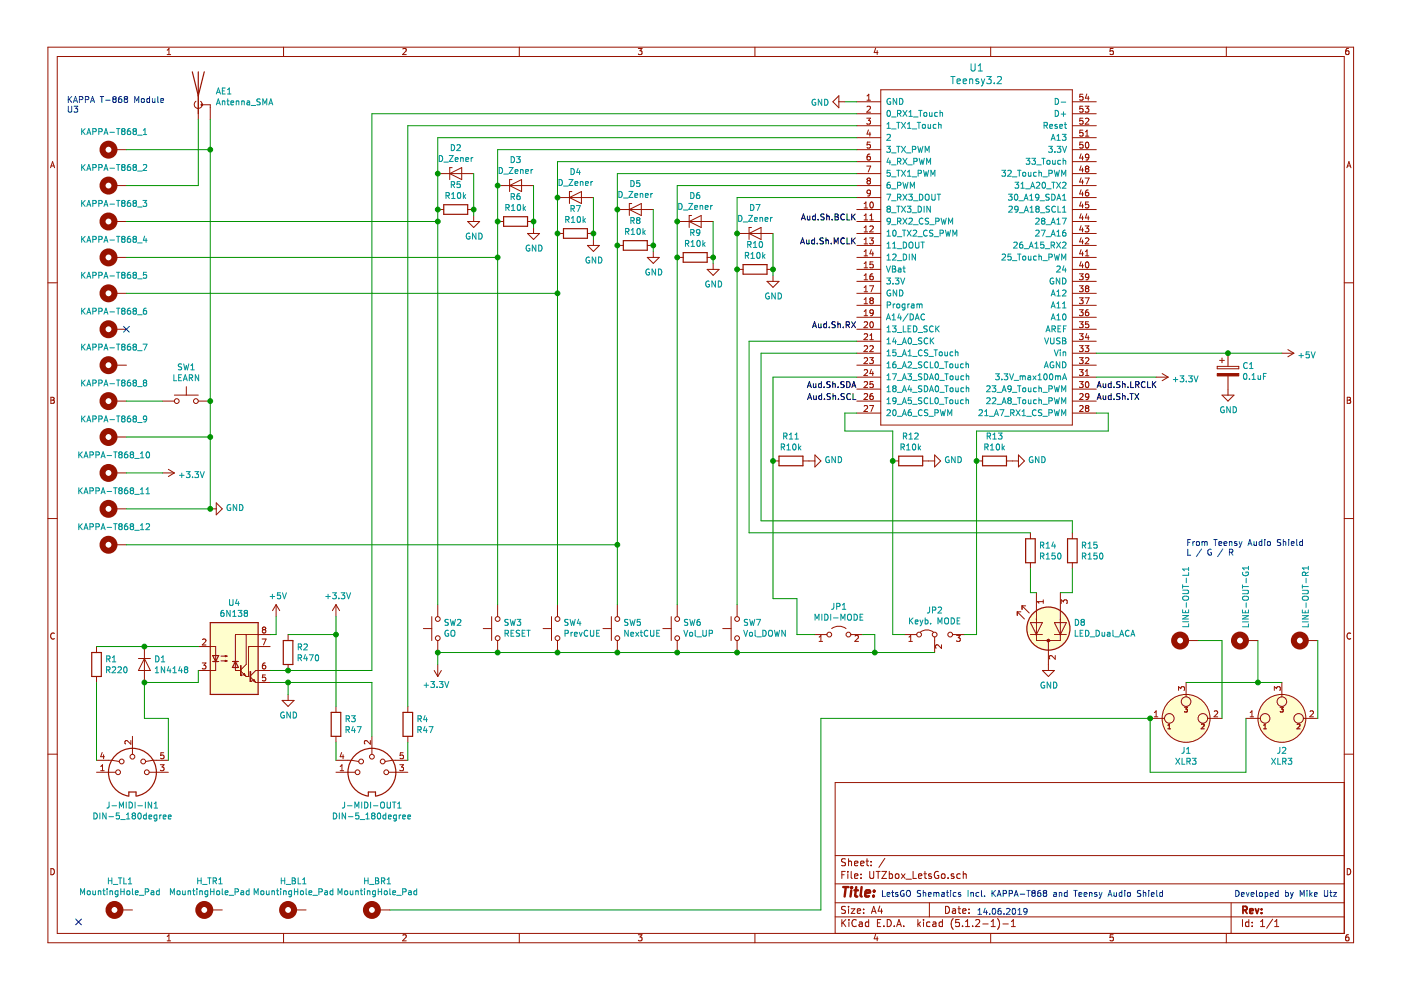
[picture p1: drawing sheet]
<svg xmlns="http://www.w3.org/2000/svg" width="297mm" height="210mm" viewBox="0 0 297 210" stroke-linecap="round" stroke-linejoin="round" font-family="sans-serif">
<path d="M16 194.9l1.3 1.2M17.3 194.9l-1.3 1.2" fill="none" stroke="#011996" stroke-width=".21"/>
<g fill="none" stroke="#981200" stroke-width=".21">
<path d="M186.7 19h40.7v71.1h-40.7zM229.6 20h-.6l-.1 .6 .2-.1 .5 .1v.5l-.2 .1-.5-.1M230.4 19.9l-.3 .9h.8M181.7 21.6h5M181.7 24.1h5M181.7 26.7h5M181.7 29.2h5M181.7 39.3h5M181.7 36.8h5M181.7 34.3h5M181.7 31.7h5M183.8 25.1h.8l-.5 .4 .4 .2 .1 .4-.3 .2-.5-.1"/>
<path d="M183.8 35.2h.8l-.5 1.3M183.8 21.2h.8M183.8 20.3l.4-.3v1.2M183.8 22.6l.5-.1 .3 .4-.8 .9h.8M184.1 38.3l-.3-.2 .3-.4h.2l.3 .3-.3 .3M184.1 38.3l-.3 .2v.3l.3 .2h.3l.2-.2v-.3l-.3-.2M184.1 38.3h.2M184.1 27.5l-.3 .9h.8M184.4 28v.9M184.4 32.7h-.2a.79 .79 0 0 0-.1 1.2h.3l.2-.5-.3-.2h-.2l-.3 .2M184.5 30.1h-.6l-.1 .6 .5-.1 .3 .3v.3l-.3 .2-.5-.1M227.4 21.6h5"/>
<path d="M227.4 24.1h5M227.4 26.7h5M227.4 29.2h5M227.4 39.3h5M227.4 36.8h5M227.4 34.3h5M227.4 31.7h5M229.2 37.7l-.3 .9h.8M229.2 35.2l-.3 .8h.8M229.2 32.6l-.3 .9h.8M229.5 33.1v.8M229.5 35.6v.9"/>
<path d="M229.5 38.2v.8M229.6 22.5h-.6l-.1 .6 .2-.1 .5 .1v.6l-.2 .1-.5-.1M229.6 25.1h-.6l-.1 .6 .2-.2 .5 .2v.5l-.2 .1-.5-.1M229.6 27.6h-.6l-.1 .6 .2-.1 .5 .1v.5l-.2 .2-.5-.2M229.6 30.1h-.6l-.1 .6 .2-.1 .5 .1v.6l-.2 .1-.5-.1M230.1 22.5h.8l-.5 .5 .4 .1 .1 .5-.3 .2-.5-.1M230.1 37.7h.8l-.5 1.3M230.1 25.2l.5-.1 .3 .3-.8 .9h.8M230.1 27.9l.4-.3v1.3M230.1 28.9h.8M230.3 30.3l.1-.2a.67 .67 0 0 1 .5 .7 .67 .67 0 0 1-.5 .6l-.3-.5zM230.4 35.8l-.3-.3 .3-.3h.2l.3 .3-.3 .3"/>
<path d="M230.4 35.8l-.3 .2 .1 .4 .2 .1 .3-.1 .2-.1v-.3l-.3-.2M230.4 35.8h.2M230.7 20.4v.8M230.9 33.2l-.3 .3-.3-.1-.1-.6 .4-.1 .3 .2-.1 .7-.2 .3h-.3M24.3 54.6h2.5M181.7 44.4h5M181.7 47h5M181.7 49.5h5M181.7 52h5M181.7 54.6h5M181.7 57.1h5M181.7 59.7h5"/>
<path d="M181.7 41.9h5M183.2 44.1h.7M183.2 43.2l.4-.4v1.3M183.2 45.7l.4-.3v1.2M183.2 48.3l.4-.4v1.3M183.2 50.8l.4-.4v1.3M183.2 53.3l.4-.3v1.2M183.2 55.9l.4-.4v1.3M183.2 58.4l.4-.3v1.2M183.2 46.6h.7M183.2 49.2h.7M183.2 51.7h.7"/>
<path d="M183.2 54.2h.7M183.2 56.8h.7M183.2 59.3h.7M184.4 50.4h.8l-.5 .5 .4 .2 .1 .4-.3 .2-.5-.1M184.4 48l.5-.1 .3 .4-.8 .9h.8M184.4 46.6h.8M184.4 45.7l.4-.3v1.2M184.6 43l.1-.2a.67 .67 0 0 1 .5 .7 .67 .67 0 0 1-.5 .6l-.3-.5zM184.6 40.8l-.3 .3-.4-.1-.1-.2 .1-.4 .4-.1 .3 .2-.2 .9-.5 .2M184.7 52.9l-.3 .9h.8M185 58.1l-.4 .1-.2 .4 .1 .6 .5 .1 .2-.2-.2-.5-.3-.1-.3 .3M185 53.4v.8"/>
<path d="M185.1 55.5h-.6l-.1 .6 .5-.1 .3 .3v.3l-.3 .2-.5-.1M227.4 44.4h5M227.4 47h5M227.4 49.5h5M227.4 52h5M227.4 54.6h5M227.4 57.1h5M227.4 59.7h5M227.4 41.9h5M228.9 58.1h.7l-.4 .4 .4 .2v.5l-.2 .1-.5-.1M229.2 52.9l-.3 .9h.8M229.2 55.5l-.3 .9h.8"/>
<path d="M229.2 50.4l-.3 .9h.8M229.2 47.9l-.3 .8h.8M229.2 45.3l-.3 .9h.8M229.2 42.8l-.3 .9h.8M229.2 40.2l-.3 .9h.8M229.5 40.7v.9M229.5 43.3v.8M229.5 45.8v.8M229.5 48.3v.9M229.5 50.9v.8M229.5 53.4v.8M229.5 56v.8"/>
<path d="M230.1 47.9h.8l-.5 .5 .4 .1 .1 .4-.3 .3-.5-.2M230.1 50.6l.5-.2 .3 .4-.8 .9h.8M230.1 54.2h.8M230.1 53.3l.4-.3v1.2M230.3 55.6l.1-.1a.67 .67 0 0 1 .5 .7 .67 .67 0 0 1-.5 .6l-.3-.5zM230.4 45.3l-.3 .9h.8M230.7 40.3l-.4 .1-.2 .4 .1 .6 .5 .1 .2-.2-.2-.5h-.3l-.3 .2M230.7 45.8v.8M230.8 42.8h-.6l-.1 .6 .5-.1 .3 .3v.3l-.3 .2-.5-.1M230.9 58.6l-.3 .2h-.3l-.1-.6 .4-.1 .3 .2-.1 .7-.2 .3h-.3M24.3 62.2h2.5M24.3 69.8h2.5"/>
<path d="M24.3 77.4h2.5M181.7 62.2h5M181.7 64.7h5M181.7 67.3h5M181.7 69.8h5M181.7 72.3h5M181.7 74.9h5M181.7 77.4h5M181.7 80h5M183.2 61l.4-.4v1.3M183.2 63.5l.4-.4v1.3M183.2 66l.4-.3v1.2"/>
<path d="M183.2 61.9h.7M183.2 64.4h.7M183.2 66.9h.7M183.2 68.3l.5-.1 .2 .4-.7 .9h.7M183.2 70.9l.5-.2 .2 .4-.7 .9h.7M183.2 73.4l.5-.1 .2 .3-.7 1h.7M183.2 76l.5-.2 .2 .4-.7 .9h.7M183.2 78.5l.5-.1 .2 .3-.7 .9h.7M184.4 75.8h.8l-.5 .5 .4 .1 .1 .5-.3 .2-.5-.1M184.4 60.6h.8l-.5 1.3M184.4 73.4l.5-.1 .3 .3-.8 1h.8M184.4 71.1l.4-.4v1.3"/>
<path d="M184.4 72h.8M184.6 68.3l.1-.1a.67 .67 0 0 1 .5 .6 .67 .67 0 0 1-.5 .7l-.3-.5zM184.7 63.7l-.3-.3 .3-.3h.2l.3 .3-.3 .3M184.7 63.7l-.3 .2 .1 .4 .2 .1h.3l.2-.2v-.3l-.3-.2M184.7 63.7h.2M184.7 78.3l-.3 .9h.8M185 78.8v.8M185.2 66.2l-.3 .3-.3-.1-.1-.6 .4-.1 .3 .2-.1 .7-.2 .3h-.3M227.4 62.2h5M227.4 64.7h5M227.4 67.3h5M227.4 69.8h5"/>
<path d="M227.4 72.3h5M227.4 74.9h5M227.4 77.4h5M227.4 80h5M228.9 60.6h.7l-.4 .5 .4 .1v.5l-.2 .2-.5-.2M228.9 63.1h.7l-.4 .5 .4 .1v.6l-.2 .1-.5-.1M228.9 65.7h.7l-.4 .5 .4 .1v.5l-.2 .1-.5-.1M228.9 68.2h.7l-.4 .5 .4 .1v.6l-.2 .1-.5-.1M228.9 70.7h.7l-.4 .5 .4 .2v.5l-.2 .1-.5-.1M228.9 73.3h.7l-.4 .5 .4 .1v.5l-.2 .2-.5-.2M228.9 75.8h.7l-.4 .5 .4 .1v.6l-.2 .1-.5-.1M228.9 78.4h.7l-.4 .4 .4 .2v.5l-.2 .1-.5-.1"/>
<path d="M230.1 63.1h.8l-.5 1.3M230.1 73.3h.8l-.5 .5 .4 .1 .1 .4-.3 .3-.5-.2M230.1 76l.5-.2 .3 .4-.8 .9h.8M230.1 79.6h.8M230.1 78.7l.4-.3v1.2M230.4 61.2l-.3 .2 .1 .3 .2 .2 .3-.1 .2-.2v-.2l-.3-.2M230.4 61.2l-.3-.3 .3-.3h.2l.3 .2-.3 .4M230.4 61.2h.2M230.4 70.7l-.3 .9h.8M230.7 65.7l-.4 .1-.2 .4 .1 .6 .5 .1 .2-.2-.2-.5h-.3l-.3 .2M230.7 71.2v.8M230.8 68.2h-.6l-.1 .6 .5-.1 .3 .2v.4l-.3 .2-.5-.1"/>
<path d="M24.3 85h2.5M24.3 92.7h2.5M181.7 82.5h5M181.7 85h5M181.7 87.6h5M183.2 81l.5-.1 .2 .4-.7 .9h.7M183.2 83.6l.5-.2 .2 .4-.7 .9h.7M183.2 86.1l.5-.1 .2 .3-.7 1h.7M184.4 86h.8l-.5 1.3M185 83.4l-.4 .2-.2 .4 .1 .6 .5 .1 .2-.2-.2-.5-.3-.1-.3 .3M185.1 80.9h-.6l-.1 .6 .5-.1 .3 .2v.3l-.3 .3-.5-.2M227.4 82.5h5"/>
<path d="M227.4 85h5M227.4 87.6h5M228.9 80.9h.7l-.4 .5 .4 .1v.5l-.2 .2-.5-.2M228.9 83.6l.5-.2 .2 .4-.7 .9h.7M228.9 86.1l.5-.1 .2 .3-.7 1h.7M230.3 81l.1-.1a.67 .67 0 0 1 .5 .6 .67 .67 0 0 1-.5 .7l-.3-.5zM230.4 86.5l-.3-.2 .3-.3h.2l.3 .2-.3 .3M230.4 86.5l-.3 .3 .1 .3 .2 .2 .3-.1 .2-.2v-.2l-.3-.3M230.4 86.5h.2M230.9 84l-.3 .2h-.3l-.1-.6 .4-.2 .3 .3-.1 .7-.2 .3h-.3M24.3 100.3h2.5M24.3 107.9h2.5"/>
<path d="M24.3 115.5h2.5M51.1 142.3l1.1 1.1h.6M52.2 140.9l-1.1 1.1M53.1 143.6l1.1 1.1h.5M54.7 142.2h-.5l-1.1 1.1M25.5 192.9h2.6M44.6 192.9h2.5M62.4 192.9h2.5M80.1 192.9h2.6"/>
</g>
<g fill="none" stroke="#009596" stroke-width=".21">
<path d="M201.6 16.2h.9M202 16.2v1.5M202.9 17.2l.7-.1-.1-.3-.4-.1-.2 .2 .1 .8h.5M204.2 17.2l.7-.1v-.3l-.5-.1-.2 .2 .1 .8h.6M205.6 16.9l.2-.2 .4 .1v.9M205.6 16.7v1M205.9 13.5v1.2l.3 .4h.3l.2-.4v-1.2M207.4 15.1h.9M207.4 14l.4-.5v1.6M207.5 16.8l-.4-.1-.2 .2 .1 .3 .5 .1v.4h-.6M208.1 16.7l.3 1M208.4 17.7l-.3 .6"/>
<path d="M208.8 16.7l-.4 1M209.2 16.2h.9l-.5 .6 .5 .1v.7l-.2 .1-.7-.1M210.8 17.6v.1M211.5 16.3l.5-.1 .3 .5-.9 1h.9M188 31h.8l-.4 .5 .3 .1 .1 .5-.3 .2-.5-.1M188.1 28.6l.4-.1 .3 .3-.8 1h.8M188.1 26.3l.3-.4v1.3M188.1 27.2h.7M188.2 23.5l.2-.1a.67 .67 0 0 1 .4 .6 .67 .67 0 0 1-.4 .7l-.3-.5zM188.4 33.5l-.3 .9h.7M188.7 38.6l-.5 .2-.1 .4v.6l.6 .1 .1-.2-.1-.5-.4-.1-.2 .3M188.7 34v.8"/>
<path d="M188.7 36.1h-.6v.6l.4-.1 .3 .2v.3l-.3 .3-.4-.2M188.8 20.9a.57 .57 0 0 0-.8 .6 .57 .57 0 0 0 .8 .5v-.4h-.2M189 24.8h1M189 27.3h1M189 37.5h1M189 35h1M189 32.4h1M190.1 20.9v1.2l-.7-1.2v1.2M190.1 25.9h.8M190.1 36.1h.8M190.1 31h.8M190.3 24.1l.6-.1 .1-.2v-.3l-.7-.1v1.3"/>
<path d="M190.3 34.2h.6l.1-.2v-.3l-.7-.1v1.2M190.3 39.3l.6-.1 .1-.1v-.3l-.7-.2v1.3M190.5 25.9v1.3M190.5 31v1.3M190.5 36.1v1.3M190.6 24.1l.4 .6M190.6 34.2l.4 .6M190.7 20.9a.64 .64 0 0 1 .7 .6 .64 .64 0 0 1-.7 .6zM191.1 25.9l.9 1.3M191.1 31l.9 1.3M191.1 36.1l.9 1.3M191.4 23.4l.9 1.3"/>
<path d="M191.4 33.6l.9 1.2M191.4 38.6l.3 1.3 .3-.9 .2 .9 .3-1.3M192 25.9l-.9 1.3M192 31l-.9 1.3M192 36.1l-.9 1.3M192.2 32.4h.9M192.3 23.4l-.9 1.3M192.3 33.6l-.9 1.2M192.4 26.3l.4-.4v1.3M192.4 36.5l.4-.4v1.3M192.4 27.2h.7M192.4 37.4h.7"/>
<path d="M192.5 35h.9M192.7 24.7h.7M192.7 23.8l.4-.4v1.3M193 39.9v-1.3l.4 1 .5-1v1.3M193.4 27.3h1M193.4 37.5h1M193.4 31.7l.7-.1 .1-.1-.1-.4-.7-.1v1.3M193.7 24.8h1M193.7 34.2h.7v-.5l-.7-.1v1.2M194.5 25.9h.7M194.6 31l.3 1.3 .2-.9 .3 .9 .3-1.3M194.7 36.8l.6-.1v-.5l-.6-.1v1.3"/>
<path d="M194.8 23.4h.7M194.8 25.9v1.3M194.9 33.6l.3 1.2 .2-.9 .3 .9 .3-1.2M195.1 23.4v1.3M195.7 26.4l.5 .1-.1 .7h-.3l-.3-.2zM195.8 36.1l.3 1.3 .2-.9 .3 .9 .3-1.3M196 23.9l.5 .1-.1 .6-.3 .1-.2-.3zM196.2 32.3v-1.3l.4 .9 .4-.9v1.3M196.5 34.8v-1.2l.4 .9 .4-.9v1.2M196.8 26.4v.8l.5-.1M197.1 23.8v.8l.5-.1M197.3 26.4v.8"/>
<path d="M197.4 37.4v-1.3l.4 .9 .4-.9v1.3M197.6 23.8v.9M198.5 26.4h-.4l-.2 .2 .1 .6h.5M198.7 23.9l-.3-.1-.2 .3 .1 .5h.4M199 25.9v1.3M199 26.5l.5-.1v.8M199.3 23.4v1.3M199.3 24l.5-.1v.8M212.4 36.1h.8l-.4 .5 .3 .1v.5l-.1 .2-.6-.2M213.7 36.2l.5-.1 .2 .4-.8 .9h.8M214.6 37.5h1M215.2 38.6h.8l-.4 .5 .3 .1 .1 .5-.3 .2-.5-.1"/>
<path d="M215.7 36.1h.8M216.1 36.1v1.3M216.5 39l.3-.4v1.3M216.5 39.9h.7M216.9 36.7l.5-.1v.7l-.5-.1zM217.6 33.6h.7l-.4 .4 .4 .2v.4l-.2 .2-.5-.1M218 36.5l.1 .8 .5-.1M218.5 39.9l.4-1.3 .5 1.3M218.6 36.5v.9M218.6 39.6h.6M218.8 33.6h.7l-.4 .4 .4 .2v.5l-.2 .1-.5-.1M219.7 36.6l-.3-.1-.3 .3 .1 .5h.5"/>
<path d="M219.7 38.8l.5-.2 .3 .4-.8 .9h.8M219.8 35h1M220.3 36.1v1.3M220.3 36.7l.5-.1v.8M220.9 33.6h.7M221.1 38.8l.1-.2a.67 .67 0 0 1 .5 .7 .67 .67 0 0 1-.5 .6l-.3-.5zM221.1 37.5h1M221.2 33.6v1.2M221.4 26.6l.6-.1v-.4l-.6-.2v1.3M221.7 26.6l.4 .6M222.1 34h.3l.2 .2-.1 .6h-.3l-.3-.2zM222.3 31h.8l-.4 .5 .3 .1 .1 .5-.2 .2-.6-.1"/>
<path d="M222.4 36.8l.6-.1 .1-.2-.1-.3-.6-.1v1.3M222.6 26.8l.6-.1-.1-.3h-.4l-.1 .2v.6h.5M222.9 29.8l.4-1.3 .4 1.3M223 38.6h.7M223 29.4h.6M223.2 34v.8l.5-.1M223.3 38.6v1.3M223.5 36.1l.3 1.3 .3-.9 .2 .9 .3-1.3M223.7 32.2v.1M223.7 20.9a.64 .64 0 0 1 .7 .6 .64 .64 0 0 1-.7 .6zM223.7 23.4a.64 .64 0 0 1 .7 .6 .64 .64 0 0 1-.7 .7zM223.7 34v.8"/>
<path d="M224 38.6l.9 1.3M224.1 28.8l.3-.3v1.3M224.1 29.8h.7M224.1 31h.8l-.4 .5 .4 .1v.6l-.2 .1-.6-.1M224.1 26.4h-.3l-.1 .2v.1l.4 .2v.3h-.4M224.7 26.8l.6-.1-.1-.3h-.3l-.2 .2v.6h.5M224.9 38.6l-.9 1.3M224.9 34h-.4l-.2 .2 .1 .6h.5M225 24.2h1M225 21.7h1M225.1 37.4v-1.3l.4 .9 .5-.9v1.3M225.2 28.5h.8l-.4 .5 .4 .1v.5l-.2 .2-.6-.2"/>
<path d="M225.3 38.8l.5-.2 .2 .4-.8 .9h.8M225.3 31l.4 1.3 .4-1.3M225.4 34.1l.5-.1 .1 .8M225.4 33.6v1.2M225.5 23.7v1M225.7 26.4h.4M225.8 25.9v1.1l.3 .2M17.3 50.1v1.3M17.3 57.7v1.3M17.5 50.7l.6 .7M17.5 58.3l.6 .7M18.1 50.1l-.8 .7"/>
<path d="M18.1 57.7l-.8 .8M18.4 51.4l.4-1.3 .4 1.3M18.4 59l.4-1.3 .4 1.3M18.5 51h.6M18.5 58.6h.6M19.7 50.8l.6-.1 .1-.2-.1-.3-.6-.1v1.3M19.7 58.4l.6-.1 .1-.1-.1-.3-.6-.2v1.3M20.9 50.8l.7-.1 .1-.2-.1-.3-.7-.1v1.3M20.9 58.4l.7-.1 .1-.1-.1-.3-.7-.2v1.3M22 51.4l.5-1.3 .4 1.3M22 59l.5-1.3 .4 1.3M22.2 51h.6"/>
<path d="M22.2 58.6h.6M23.3 50.9h1M23.3 58.5h1M24.7 50.1h.7M24.7 57.7h.7M25.1 50.1v1.3M25.1 57.7v1.3M26 50.7l-.2-.3 .2-.3 .5 .1v.3l-.2 .2M26 50.7l-.2 .2v.3l.2 .2h.3l.2-.2v-.4l-.2-.1M26 58.3l-.2-.3 .2-.3 .5 .2v.3l-.2 .1M26 58.3l-.2 .2v.3l.2 .2h.3l.2-.2v-.4l-.2-.1M26 50.7h.3"/>
<path d="M26 58.3h.3M27.6 50.1h-.2a.79 .79 0 0 0-.2 1.3l.4-.1 .1-.5-.2-.2h-.3l-.2 .2M27.6 57.7h-.2a.79 .79 0 0 0-.2 1.3l.4-.1 .1-.4-.2-.3h-.3l-.2 .3M28.4 50.7l-.2-.3 .2-.3 .5 .1v.3l-.2 .2M28.4 50.7h.3M28.4 50.7l-.2 .2v.3l.2 .2 .4-.1 .1-.1v-.4l-.2-.1M28.4 58.3l-.2-.3 .2-.3 .5 .2v.3l-.2 .1M28.4 58.3l-.2 .2v.3l.2 .2 .4-.1 .1-.1v-.4l-.2-.1M28.4 58.3h.3M29.2 51.5h.9M29.2 59.1h.9M30.7 50.1l-.3 .8h.8"/>
<path d="M31 50.5v.9M31 57.7h-.6v.6l.2-.1 .4 .1v.6l-.1 .1-.5-.1M187.9 56.4l.5 1.3 .4-1.3M188 58.9h.8l-.4 .5 .3 .2 .1 .4-.3 .2-.5-.1M188 41.2h.8l-.5 1.2M188.1 44h.1M188.1 44l.2 .3M188.1 44l.2-.3h.2l.3 .3M188.1 50.1h.7M188.1 49.1l.3-.3v1.3M188.1 51.7l.3-.4v1.3M188.1 54.2l.3-.3v1.2"/>
<path d="M188.1 52.6h.7M188.1 55.1h.7M188.3 44.3l-.2 .2v.4l.2 .1 .4-.1 .1-.1v-.3l-.3-.2M188.3 44.3h.2M188.8 46.8l-.3 .2h-.3l-.1-.6 .4-.1 .3 .2-.1 .7-.2 .3h-.3M188.8 44h.1M188.8 44l-.3 .3M189 45.1h1M189 47.6h1M189 42.6h1M189 40h1M189.2 56.4l.6 .1 .1 .3-.3 .2 .3 .2-.1 .4-.6 .1z"/>
<path d="M189.2 57h.4M189.3 54l.5-.1 .2 .3-.8 .9h.8M189.3 52.6h.7M189.3 51.7l.3-.4v1.3M189.4 48.9l.2-.1a.69 .69 0 0 1 .4 .6 .69 .69 0 0 1-.4 .7l-.3-.5zM189.8 58.9h.8l-.4 .5 .3 .2v.5l-.1 .1-.6-.1M190.1 43.7h.8M190.2 50.2h1M190.2 52.7h1M190.2 55.3h1M190.3 46.9h.6l.1-.2v-.3l-.7-.1v1.2M190.3 41.8h.6l.1-.2v-.3l-.7-.1v1.2"/>
<path d="M190.5 43.7v1.3M190.5 56.9h.5v.8M190.6 46.9l.4 .6M190.6 41.8l.4 .6M191 58.9l.4 1.3 .4-1.3M191 57.1l-.6 .3 .1 .2h.5M191.1 43.7l.9 1.3M191.3 48.8h.7M191.4 46.3l.9 1.2M191.4 56.8h.5M191.4 41.2l.9 1.2M191.5 51.3a.64 .64 0 0 1 .7 .7 .64 .64 0 0 1-.7 .6z"/>
<path d="M191.5 53.9a.64 .64 0 0 1 .7 .6 .64 .64 0 0 1-.7 .6zM191.6 56.4v1.1l.3 .2M191.7 48.8v1.3M192 43.7l-.9 1.3M192.3 46.3l-.9 1.2M192.3 41.2l-.9 1.2M192.4 43.7h.7l-.4 .5 .4 .1v.6l-.2 .1-.5-.1M192.4 48.8l.8 1.3M192.7 41.2h.7l-.4 .5 .4 .1v.5l-.2 .1-.5-.1M192.7 46.4l.5-.1 .2 .3-.7 .9h.7M192.8 51.5l.2-.2a.45 .45 0 0 1 .6 .5l-.2 .7h-.5a.92 .92 0 0 1-.1-1zM192.8 53.9v1.2"/>
<path d="M193.2 48.8l-.8 1.3M193.4 45.1h1M193.6 48.9l.5-.1 .3 .3-.8 1h.8M193.7 47.6h1M193.7 42.6h1M194.1 51.3v1.1l.3 .2 .3-.1 .1-.1v-1.1M194.1 53.9v1.2l-.7-1.2v1.2M194.6 50.2h.9M194.7 43.7a.64 .64 0 0 1 .7 .6 .64 .64 0 0 1-.7 .7zM194.9 41.2a.64 .64 0 0 1 .8 .6 .64 .64 0 0 1-.8 .6zM195.2 51.3h.8M195.6 51.3v1.3"/>
<path d="M195.7 46.4a.56 .56 0 0 0-.8 .5 .56 .56 0 0 0 .8 .5M195.9 43.7v1.3M196.2 41.4l.3-.2a.44 .44 0 0 1 .5 .4l-.1 .7-.4 .1-.3-.1zM196.6 48.9a.58 .58 0 0 0-.8 .5 .58 .58 0 0 0 .7 .6l.1-.1M196.9 46.3h-.5l-.2 .1v.3l.6 .3 .1 .3-.3 .2h-.4M197.1 47.6h1M197.2 43.7v1.3l-.7-1.3v1.3M197.6 41.2v1l.2 .2h.4l.1-.2v-1M197.8 48.9l-.5-.1-.2 .1v.4l.6 .2 .1 .3-.2 .3-.5-.1M198 50.2h1M198.4 46.9h.6l.1-.2v-.3l-.7-.1v1.2M198.7 41.2h.7"/>
<path d="M199.1 41.2v1.2M199.3 49.5l.6-.1 .1-.5-.7-.1v1.3M199.5 46.3l.3 1.2 .3-.9 .2 .9 .3-1.2M200.4 48.8l.4 1.3 .2-1 .2 1 .3-1.3M201.1 47.5v-1.2l.4 .9 .5-.9v1.2M202 50.1v-1.3l.5 .9 .4-.9v1.3M212.5 54l.5-.1 .2 .3-.8 .9h.8M213.8 41.2h.8l-.4 .5 .3 .1v.5l-.2 .1-.5-.1M213.9 43.8l.5-.1 .2 .4-.7 .9h.7M214.3 53.9h-.5l-.1 .6 .5-.1 .2 .2v.3l-.2 .2-.5-.1M214.6 55.3h1M214.9 51.5l.5-.2 .3 .4-.8 .9h.8"/>
<path d="M215.2 41.3l.2-.1a.67 .67 0 0 1 .4 .6 .67 .67 0 0 1-.4 .6l-.3-.4zM215.7 53.9h.8M215.9 44.3l-.3 .2h-.4l-.1-.2 .1-.5 .4-.1 .3 .3-.1 .7-.2 .2-.4 .1M216 42.6h1M216.1 45.1h1M216.1 53.9v1.2M216.8 51.3l-.4 .1-.2 .5v.6h.6v-.6l-.4-.1-.2 .3M216.9 54.4h.5v.7l-.5-.1zM217.1 52.7h1M217.1 42.4l.5-1.2 .4 1.2M217.2 45l.4-1.3 .4 1.3M217.3 42.1h.6"/>
<path d="M217.3 44.6h.6M217.4 40h1M218 54.3l.1 .8 .5-.1M218.2 52.6l.4-1.3 .5 1.3M218.3 52.2h.6M218.3 42.4h.8M218.3 41.5l.4-.3v1.2M218.4 45h.7M218.4 44.1l.4-.4v1.3M218.6 54.3v.8M219.4 52.6h.7M219.4 51.7l.4-.4v1.3"/>
<path d="M219.6 44l.2-.3h.3l.2 .3M219.6 46.4l.5-.1 .2 .3-.8 .9h.8M219.6 48.9l.5-.1 .2 .3-.8 1h.8M219.6 44l.2 .3M219.6 44h.1M219.7 54.4l-.3-.1-.3 .2 .1 .6h.5M219.8 44.3h.3M219.8 44.3l-.2 .2v.3l.2 .2h.3l.2-.2v-.4l-.2-.1M220.3 54.4h.5v.7M220.3 41.7l-.3 .3-.3-.1-.2-.2 .1-.4 .4-.1 .3 .2-.2 .9-.4 .1M220.3 53.9v1.2M220.3 44h.1"/>
<path d="M220.3 44l-.2 .3M220.5 42.6h1M220.6 45.1h.9M220.8 48.8h.8l-.5 1.3M221.1 46.8l-.3 .2v.3l.3 .2h.3l.1-.2v-.3l-.2-.2M221.1 46.8l-.3-.2 .3-.3h.2l.2 .2-.2 .3M221.1 46.8h.2M221.1 55.3h1M221.3 51.3h-.6l-.1 .6 .5-.1 .3 .3v.3l-.3 .2-.5-.1M221.6 52.7h1M221.8 47.6h.9M221.8 50.2h.9"/>
<path d="M221.9 40h1M222.4 54.5h.6l.1-.2-.1-.3-.6-.1v1.2M222.5 41.3l-.6-.1-.1 .1v.4l.5 .2 .2 .3-.3 .2h-.5M222.5 43.8l-.5-.1-.2 .3 .1 .3 .6 .2v.4h-.7M222.9 52l.6-.1 .1-.1-.1-.3-.6-.2v1.3M222.9 50.1l.4-1.3 .4 1.3M222.9 47.5l.4-1.2 .4 1.2M223 49.7h.6M223 47.2h.6M223 41.2a.64 .64 0 0 1 .7 .6 .64 .64 0 0 1-.7 .6zM223.2 52l.4 .6M223.3 59a.59 .59 0 0 0-.7 .6 .59 .59 0 0 0 .7 .6l.1-.5h-.2"/>
<path d="M223.5 53.9l.3 1.2 .3-.9 .2 .9 .3-1.2M223.8 43.8a.58 .58 0 0 0-.8 .6 .58 .58 0 0 0 .7 .5h.1M224 51.3l.9 1.3M224.1 47.5h.7M224.1 50.1h.7M224.1 56.5l.5-.1 .2 .4-.8 .9h.8M224.1 46.6l.3-.3v1.2M224.1 49.1l.3-.3v1.3M224.1 42.4l.4-1.2 .4 1.2M224.2 42.1h.6M224.3 43.7v1.3h.6M224.7 58.9v1.3l-.7-1.3v1.3"/>
<path d="M224.9 51.3l-.9 1.3M225.1 55.1v-1.2l.4 .9 .5-.9v1.2M225.2 46.3h.9l-.6 1.2M225.3 45h.7M225.3 51.5l.5-.2 .2 .4-.8 .9h.8M225.3 58.9a.64 .64 0 0 1 .7 .7 .64 .64 0 0 1-.7 .6zM225.3 41.5l.4-.3v1.2M225.3 44.1l.4-.4v1.3M225.3 42.4h.7M225.6 56.4l-.3 .8h.8M225.9 48.8h-.2a.79 .79 0 0 0-.2 1.3l.5-.2v-.5l-.5-.1-.2 .2M225.9 56.8v.9"/>
<path d="M17.3 65.3v1.3M17.3 73v1.2M17.5 65.9l.6 .7M17.5 73.5l.6 .7M18.1 65.3l-.8 .8M18.1 73l-.8 .7M18.4 66.6l.4-1.3 .4 1.3M18.4 74.2l.4-1.2 .4 1.2M18.5 66.3h.6M18.5 73.9h.6M19.7 66h.6l.1-.2-.1-.3-.6-.2v1.3M19.7 73.6h.6l.1-.2-.1-.3-.6-.1v1.2"/>
<path d="M20.9 66h.7l.1-.2-.1-.3-.7-.2v1.3M20.9 73.6h.7l.1-.2-.1-.3-.7-.1v1.2M22 66.6l.5-1.3 .4 1.3M22 74.2l.5-1.2 .4 1.2M22.2 66.3h.6M22.2 73.9h.6M23.3 66.1h1M23.3 73.7h1M24.7 65.3h.7M24.7 73h.7M25.1 65.3v1.3M25.1 73v1.2"/>
<path d="M26 65.9l-.2-.3 .2-.3 .5 .2v.3l-.2 .1M26 65.9l-.2 .2v.3l.2 .2h.3l.2-.2v-.4l-.2-.1M26 73.5l-.2-.2 .2-.3 .5 .1v.3l-.2 .1M26 73.5l-.2 .2v.3l.2 .2h.3l.2-.2v-.4l-.2-.1M26 65.9h.3M26 73.5h.3M27.6 65.3h-.2a.79 .79 0 0 0-.2 1.3h.4l.1-.5-.2-.3h-.3l-.2 .3M27.6 73h-.2a.79 .79 0 0 0-.2 1.2h.4l.1-.5-.2-.3h-.3l-.2 .3M28.4 65.9l-.2-.3 .2-.3 .5 .2v.3l-.2 .1M28.4 65.9l-.2 .2v.3l.2 .2h.4l.1-.2v-.4l-.2-.1M28.4 73.5l-.2-.2 .2-.3 .5 .1v.3l-.2 .1M28.4 73.5l-.2 .2v.3l.2 .2h.4l.1-.2v-.4l-.2-.1"/>
<path d="M28.4 65.9h.3M28.4 73.5h.3M29.2 66.7h.9M29.2 74.4h.9M30.3 73h.9l-.6 1.2M31 65.3h-.3l-.3 .3v.8l.2 .2 .4-.1 .1-.4-.2-.3h-.3l-.2 .3M187.9 67.8l.5-1.2 .4 1.2M188.1 69.5l.3-.4v1.3M188.1 72l.3-.4v1.3M188.1 74.5l.3-.3v1.2M188.1 77.1l.3-.4v1.3M188.1 79.6l.3-.3v1.2"/>
<path d="M188.1 67.5h.6M188.1 70.4h.7M188.1 72.9h.7M188.1 75.4h.7M188.1 78h.7M188.1 64.7l.7-.1v-.5l-.7-.1v1.3M188.8 61.6a.57 .57 0 0 0-.8 .5 .57 .57 0 0 0 .8 .5v-.4h-.2M189.2 67.8h.7M189.2 66.9l.3-.3v1.2M189.2 69.1h.8l-.4 .5 .3 .1v.5l-.1 .2-.6-.2M189.2 79.3h.9l-.6 1.2M189.3 60.1v.1"/>
<path d="M189.4 64.5v.8M189.6 71.6l-.3 .9h.8M189.8 64.5l-.4 .2M189.9 76.7h-.3l-.3 .3v.8l.2 .2 .4-.1 .1-.4-.2-.3h-.3l-.2 .3M189.9 72.1v.8M189.9 74.2h-.6v.6l.2-.1 .4 .1v.5l-.1 .1-.5-.1M190.1 61.5v1.3l-.7-1.3v1.3M190.2 64.6l.2-.1 .3 .1-.1 .6h-.4zM190.2 70.5h1M190.2 73h1M190.2 75.6h1M190.2 78.1h1"/>
<path d="M190.6 66.5l-.2 .9h.7M190.7 61.5a.64 .64 0 0 1 .7 .6 .64 .64 0 0 1-.7 .7zM191 67v.8M191.3 72.9l.4-1.3 .5 1.3M191.3 75.4l.4-1.2 .5 1.2M191.3 78l.4-1.3 .5 1.3M191.4 72.6h.6M191.4 75.1h.6M191.4 77.6h.6M191.5 69.1v1.3h.6M191.9 64.5h-.4l-.2 .2 .1 .5h.5M191.9 64.5l-.1 1.1-.2 .1-.3-.1"/>
<path d="M192.5 64.5v.8M192.5 79.3h.8l-.5 .4 .4 .2 .1 .4-.3 .2-.5-.1M192.5 66.5l-1.1 1.6M192.5 69.7h.5M192.5 76.8l.5-.1 .3 .4-.8 .9h.8M192.5 75.4h.8M192.5 74.5l.4-.3v1.2M192.7 71.8l.1-.2a.67 .67 0 0 1 .5 .7 .67 .67 0 0 1-.5 .6l-.3-.5zM192.8 64.5l-.3 .2M193 66.6a.64 .64 0 0 1 .7 .6 .64 .64 0 0 1-.7 .6zM193.1 69.1h-.6v1.3h.6M193.3 64.5h.4l.1 .8"/>
<path d="M193.5 73h1M193.5 75.6h1M193.5 78.1h1M193.7 69.1a.64 .64 0 0 1 .7 .6 .64 .64 0 0 1-.7 .7zM193.8 64.8l-.6 .2 .1 .2h.5M194.1 67.8l.4-1.2 .4 1.2M194.2 67.5h.6M194.4 64.6l.4-.1 .1 .1M194.4 64.5v.8M194.7 70.5h.9M194.9 64.6l.2-.1h.3l.1 .8M194.9 64.6v.7"/>
<path d="M195.4 71.7l-.5-.1-.1 .2v.3l.5 .3 .1 .3-.2 .2h-.5M195.4 76.8l-.5-.1-.1 .1v.4l.5 .3 .1 .3-.2 .2-.5-.1M195.4 79.3h-.5l-.1 .1v.3l.5 .3 .1 .3-.2 .2h-.5M195.5 74.3a.58 .58 0 0 0-.8 .5 .58 .58 0 0 0 .7 .6l.1-.1M196 79.3a.64 .64 0 0 1 .7 .6 .64 .64 0 0 1-.7 .6zM196 66.7a.56 .56 0 0 0-.8 .5 .56 .56 0 0 0 .8 .5M196.5 69.8v.1M196.5 69.9v.4h-.6M196.6 69.2l-.5-.1-.2 .3 .1 .3 .5 .1M196.7 71.8a.56 .56 0 0 0-.7 .1 .56 .56 0 0 0 0 .7l.3 .3 .4-.1M196.7 76.8a.56 .56 0 0 0-.7 .1 .56 .56 0 0 0 0 .8l.3 .3 .4-.1M196.7 74.3l-.5-.1-.2 .1v.4l.6 .2 .1 .3-.2 .2h-.5"/>
<path d="M196.9 75.6h1M197.2 71.6v1.3M197.2 76.7v1.3h.7M197.4 72.2l.6 .7M197.9 69.2a.58 .58 0 0 0-.8 .5 .58 .58 0 0 0 .7 .6l.1-.1M198 71.6l-.8 .8M198 74.2h.7M198.3 76.8l.2-.1a.67 .67 0 0 1 .5 .7 .67 .67 0 0 1-.5 .6l-.3-.5zM198.4 69.1v1.3M198.4 74.2v1.2M198.4 79.4l.2-.1a.67 .67 0 0 1 .4 .6 .67 .67 0 0 1-.4 .6l-.3-.5zM198.6 69.7l.5 .7"/>
<path d="M199.1 69.1l-.7 .7M199.2 74.7l.2-.1 .3 .1v.7l-.5-.1zM199.2 78.1h.9M200.3 76.7h.7M200.3 74.6l.1 .8 .5-.1M200.3 79.3h.8M200.6 76.7v1.3M200.7 79.3v1.2M200.9 74.6v.8M201.4 77.3l.2-.2 .4 .2-.1 .6h-.5zM201.5 79.7l.5 .1v.7h-.3l-.3-.2zM202 74.7l-.3-.1-.3 .2 .1 .6h.5"/>
<path d="M202.6 74.7h.5v.7M202.6 74.2v1.2M202.6 77.1v.8h.5M202.6 79.7l.1 .8 .5-.1M203.1 77.1v.9M203.2 79.7v.8M204.3 77.2l-.4-.1-.3 .3 .2 .5h.5M204.3 79.7h-.3l-.3 .2 .1 .6h.5M204.8 77.3l.5-.1v.8M204.8 76.7v1.3M204.9 79.8l.4-.1 .1 .8M204.9 79.3v1.2"/>
<path d="M211.1 79.3h.8l-.5 .4 .4 .2 .1 .4-.3 .2-.5-.1M212.9 79.3h.8l-.4 .4 .3 .2v.6h-.5l-.2-.1M214.1 79.3l.4 1.2 .4-1.2M216.3 79.8l.3-.1 .2 .2M216.3 79.7v.8M216.8 79.9l.2-.2h.3l.1 .8M216.8 79.9v.6M218 79.7h.4l.1 .8M218.5 80l-.6 .2 .1 .3h.5M219 79.7l.7 .8M219.7 79.7l-.7 .8M220.1 79.6l.4-.3v1.2"/>
<path d="M221.4 79.4l.2-.1a.67 .67 0 0 1 .4 .6 .67 .67 0 0 1-.4 .6l-.3-.5zM221.4 78l.4-1.3 .5 1.3M221.5 71.6l.4 1.3 .4-1.3M221.5 77.6h.7M221.8 70.4l.4-1.3 .4 1.3M221.9 70h.6M222.6 79.4l.2-.1a.69 .69 0 0 1 .4 .6 .69 .69 0 0 1-.4 .6l-.3-.5zM222.7 71.6v1.1l.3 .2h.3l.2-.2v-1.1M222.9 67.8l.4-1.2 .4 1.2M222.9 65.3l.4-1.3 .4 1.3M222.9 62.8l.4-1.3 .4 1.3M223 67.5h.6"/>
<path d="M223 64.9h.6M223 62.4h.6M223 69.8l.7-.1v-.5l-.7-.1v1.3M223.3 76.8a.59 .59 0 0 0-.7 .6 .59 .59 0 0 0 .7 .5l.1-.4h-.2M223.3 69.8l.5 .6M223.5 74.2l.5 1.2 .4-1.2M223.8 79.8l.3-.1 .2 .2M223.8 79.7v.8M224.1 62.8h.7M224.1 65.3h.7M224.1 67.8h.7M224.1 61.8l.3-.3v1.3"/>
<path d="M224.1 64.4l.3-.4v1.3M224.1 66.9l.3-.3v1.2M224.3 69.7h.4M224.3 79.9l.2-.2h.3l.1 .8M224.3 79.9v.6M224.7 76.7v1.3l-.7-1.3v1.3M224.7 71.7l-.4-.1-.3 .3 .1 .3 .6 .2v.4l-.7 .1M224.8 74.2v.1M224.8 74.6v.8M224.9 69.1h-.6v1.3h.6M225.3 61.6l.5-.1 .2 .3-.8 1h.8M225.3 65.3h.7"/>
<path d="M225.3 71.6h.4l.3 .3-.3 .3 .3 .3-.1 .4h-.6zM225.3 76.7a.64 .64 0 0 1 .7 .7 .64 .64 0 0 1-.7 .6zM225.3 72.2h.4M225.3 64.4l.4-.4v1.3M225.4 66.7l.2-.1a.67 .67 0 0 1 .4 .6 .67 .67 0 0 1-.4 .6l-.3-.5zM225.4 74.7h.5l.1 .7M225.4 74.6v.8M225.5 69.7h.4M226.1 69.1h-.6v1.3M16.7 95.8v1.3M16.9 96.4l.5 .7M17.3 80.6v1.2"/>
<path d="M17.3 88.2v1.3M17.4 95.8l-.7 .7M17.5 81.1l.6 .7M17.5 88.7l.6 .8M17.8 97.1l.4-1.3 .5 1.3M17.9 96.7h.6M18.1 80.6l-.8 .7M18.1 88.2l-.8 .7M18.4 81.8l.4-1.2 .4 1.2M18.4 89.5l.4-1.3 .4 1.3M18.5 81.5h.6M18.5 89.1h.6"/>
<path d="M19.1 96.5l.7-.1v-.5l-.7-.1v1.3M19.7 81.2h.6l.1-.2-.1-.3-.6-.1v1.2M19.7 88.8h.6l.1-.2-.1-.3-.6-.1v1.3M20.3 96.5l.7-.1v-.5l-.7-.1v1.3M20.9 81.2h.7l.1-.2-.1-.3-.7-.1v1.2M20.9 88.8h.7l.1-.2-.1-.3-.7-.1v1.3M21.4 97.1l.5-1.3 .4 1.3M21.6 96.7h.6M22 81.8l.5-1.2 .4 1.2M22 89.5l.5-1.3 .4 1.3M22.2 81.5h.6M22.2 89.1h.6"/>
<path d="M22.7 96.6h1M23.3 81.4h1M23.3 89h1M24.1 95.8h.7M24.4 95.8v1.3M24.7 80.6h.7M24.7 88.2h.7M25.1 80.6v1.2M25.1 88.2v1.3M25.4 96.4l-.2-.3 .2-.3 .4 .1v.3l-.1 .2M25.4 96.4l-.2 .2v.2l.2 .3 .4-.1 .1-.2-.1-.3-.1-.1M25.4 96.4h.3"/>
<path d="M26 81.1l-.2-.2 .2-.3 .5 .1v.3l-.2 .1M26 81.1l-.2 .3v.2l.2 .2h.3l.2-.2v-.4l-.2-.1M26 88.7l-.2-.2 .2-.3 .5 .1v.3l-.2 .1M26 88.7l-.2 .3v.2l.2 .3h.3l.2-.3v-.4l-.2-.1M26 81.1h.3M26 88.7h.3M27 95.8h-.2a.79 .79 0 0 0-.2 1.3l.5-.2v-.5l-.5-.1-.2 .2M27.6 80.6h-.2a.79 .79 0 0 0-.2 1.2h.4l.1-.5-.2-.2h-.3l-.2 .2M27.6 88.2h-.2a.79 .79 0 0 0-.2 1.3l.4-.1 .1-.5-.2-.2h-.3l-.2 .2M27.9 96.4l-.3-.3 .3-.3h.2l.2 .3-.2 .3M27.9 96.4h.2M27.9 96.4l-.3 .2v.3l.3 .2 .3-.1 .1-.2v-.2l-.2-.2"/>
<path d="M28.4 81.1l-.2-.2 .2-.3 .5 .1v.3l-.2 .1M28.4 81.1l-.2 .3v.2l.2 .2h.4l.1-.2v-.4l-.2-.1M28.4 88.7l-.2-.2 .2-.3 .5 .1v.3l-.2 .1M28.4 88.7l-.2 .3v.2l.2 .3 .4-.1 .1-.2v-.4l-.2-.1M28.4 81.1h.3M28.4 88.7h.3M28.6 97.2h.9M29.2 82h.9M29.2 89.6h.9M29.8 97.1h.7M29.8 96.2l.3-.4v1.3M30.6 81.1l-.2-.2 .2-.3 .4 .1v.3l-.1 .1"/>
<path d="M30.6 81.1l-.2 .3v.2l.2 .2h.3l.2-.2-.1-.4-.1-.1M30.6 81.1h.3M31.1 88.7l-.2 .3-.4-.1-.1-.6 .5-.1 .2 .2-.1 .8-.1 .2-.4 .1M31.1 95.9l.2-.1a.67 .67 0 0 1 .4 .6 .67 .67 0 0 1-.4 .7l-.3-.5zM188.1 87l.4-.1 .3 .3-.8 .9h.8M188.1 82.1l.3-.3v1.3M188.1 84.7l.3-.4v1.3M188.1 80.5h.7M188.1 83.1h.7M188.1 85.6h.7M189.4 87l.2-.1a.69 .69 0 0 1 .4 .6 .69 .69 0 0 1-.4 .6l-.3-.4zM189.5 82.4l-.2-.3 .2-.3 .4 .1v.3l-.1 .2"/>
<path d="M189.5 82.4l-.2 .2v.2l.2 .3h.3l.2-.3-.1-.3-.1-.1M189.5 82.4h.3M190 84.9l-.2 .2h-.4l-.1-.6 .5-.2 .2 .3-.1 .7-.1 .2-.4 .1M190.2 80.7h1M190.2 83.2h1M190.2 85.7h1M190.2 88.3h1M191.3 80.5l.4-1.2 .5 1.2M191.3 83.1l.4-1.3 .5 1.3M191.3 85.6l.4-1.3 .5 1.3M191.3 88.1l.4-1.2 .5 1.2M191.4 80.2h.6"/>
<path d="M191.4 82.7h.6M191.4 85.2h.6M191.4 87.8h.6M192.8 81.7l-.3 .9h.8M193.1 82.2v.9M193.1 86.9h-.2a.79 .79 0 0 0-.1 1.2h.3l.2-.5-.3-.2h-.2l-.3 .2M193.2 84.3h-.6l-.1 .6 .5-.1 .3 .3v.3l-.3 .2-.5-.1M193.5 80.7h1M193.5 83.2h1M193.5 85.7h1M193.5 88.3h1M195.4 81.9l-.5-.1-.1 .1v.4l.5 .2 .1 .3-.2 .3-.5-.1"/>
<path d="M195.4 84.4l-.5-.1-.1 .2v.3l.5 .3 .1 .3-.2 .2-.5-.1M195.5 87a.58 .58 0 0 0-.8 .5 .58 .58 0 0 0 .7 .6l.1-.1M196 81.8a.64 .64 0 0 1 .7 .6 .64 .64 0 0 1-.7 .7zM196.7 84.5a.56 .56 0 0 0-.7 0 .56 .56 0 0 0 0 .8l.3 .3 .4-.1M196.7 86.9h-.5l-.2 .1v.4l.6 .2 .1 .3-.2 .2h-.5M196.9 88.3h1M197.1 80.5l.4-1.2 .4 1.2M197.1 83.1l.4-1.3 .4 1.3M197.2 80.2h.6M197.2 82.7h.6M197.2 84.3v1.3h.7M198.2 87.5h.6l.2-.2-.1-.3-.7-.1v1.2"/>
<path d="M198.3 84.5l.2-.2a.67 .67 0 0 1 .5 .7 .67 .67 0 0 1-.5 .6l-.3-.5zM198.4 81.9l.2-.1a.67 .67 0 0 1 .4 .6 .67 .67 0 0 1-.4 .7l-.3-.5zM199.2 85.7h.9M199.3 80.7h.9M199.3 83.2h.9M199.4 86.9l.3 1.2 .2-.9 .2 .9 .3-1.2M200.3 84.3h.7M200.3 81.8h.8M200.6 84.3v1.3M200.7 81.8v1.3M200.9 88.1v-1.2l.5 .9 .4-.9v1.2M201.4 84.9l.2-.1 .4 .1-.1 .6h-.5z"/>
<path d="M201.5 82.3l.5 .1v.6l-.3 .1-.3-.3zM202.6 84.8v.7h.5M202.6 82.2l.1 .8 .5-.1M203.1 84.8v.8M203.2 82.2v.9M204.3 84.8h-.4l-.3 .2 .2 .5h.5M204.3 82.3l-.3-.1-.3 .3 .1 .5h.5M204.8 84.3v1.3M204.8 84.9l.5-.1v.8M204.9 81.8v1.3M204.9 82.4l.4-.1 .1 .8M207.6 87l.5-.1 .2 .3-.8 .9h.8"/>
<path d="M208.8 88.1h.7M208.8 87.2l.4-.3v1.2M209.2 81.9l.5-.1 .2 .3-.7 1h.7M209.2 84.5l.5-.2 .2 .4-.7 .9h.7M209.8 88.3h.9M210.3 81.8h.8l-.4 .5 .4 .1-.1 .6-.5 .1-.2-.2M210.4 84.5l.5-.2 .2 .4-.8 .9h.8M210.8 88.1l.5-1.2 .4 1.2M211 87.8h.6M211.4 83.2h1M211.4 85.7h1M212 86.9h.8l-.5 1.2"/>
<path d="M212.4 80.4v.1M212.5 85.6l.4-1.3 .4 1.3M212.5 83.1l.4-1.3 .4 1.3M212.6 82.7h.6M212.6 85.2h.6M213 88.3h1M213.9 84.9l-.2 .2v.3l.2 .2 .4-.1 .1-.1v-.3l-.2-.2M213.9 84.9l-.2-.3 .2-.3h.3l.2 .3-.2 .3M213.9 84.9h.3M214.3 87.5h.6l.1-.2-.1-.3-.6-.1v1.2M214.4 82.4l-.2 .2-.4-.1-.1-.1 .1-.5 .4-.1 .2 .2-.2 .9-.4 .2M214.6 87.5l.4 .6"/>
<path d="M214.6 83.2h1M214.6 85.7h1M215 80.7h1M215.4 86.9l.9 1.2M215.7 81.8h.8M215.7 84.3h.8M216.1 81.8v1.3M216.1 84.3v1.3M216.3 86.9l-.9 1.2M216.7 88.1h.7M216.7 87.2l.4-.3v1.2M216.9 82.4l.5-.1v.7l-.5-.1z"/>
<path d="M216.9 84.9l.5-.1v.7h-.5zM217.7 88.3h.9M218 82.2l.1 .8 .5-.1M218 84.8l.1 .7h.5M218.6 82.2v.9M218.6 84.8v.8M219.7 87a.56 .56 0 0 0-.8 .5 .56 .56 0 0 0 .8 .5M219.7 82.3l-.3-.1-.3 .3 .1 .5h.5M219.7 84.8h-.3l-.3 .2 .1 .5h.5M220.1 80.5h.7M220.3 82.4l.5-.1v.8M220.3 84.9l.5-.1v.8"/>
<path d="M220.3 81.8v1.3M220.3 84.3v1.3M220.9 86.9h-.5l-.2 .1v.4l.6 .2 .1 .3-.3 .2h-.5M221.1 83.2h1M221.1 85.7h1M221.1 88.3h1M222.4 82.5l.6-.1 .1-.2-.1-.3-.6-.1v1.3M222.4 85l.6-.1 .1-.1-.1-.3-.6-.2v1.3M222.4 87.5h.6l.1-.2-.1-.3-.6-.1v1.2M223.5 86.9l.3 1.2 .3-.9 .2 .9 .3-1.2M223.5 84.3l.3 1.3 .3-.9 .2 .9 .3-1.3M223.5 81.8l.3 1.3 .3-1 .2 1 .3-1.3"/>
<path d="M225.1 83.1v-1.3l.4 .9 .5-.9v1.3M225.1 85.6v-1.3l.4 .9 .5-.9v1.3M225.1 88.1v-1.2l.4 .9 .5-.9v1.2M225.3 80.5l.4-1.2 .4 1.2M225.4 80.2h.6M16.7 103.4v1.3M16.7 111v1.3M16.9 104l.5 .7M16.9 111.6l.5 .7M17.4 103.4l-.7 .8M17.4 111l-.7 .8M17.8 104.7l.4-1.3 .5 1.3"/>
<path d="M17.8 112.3l.4-1.3 .5 1.3M17.9 104.3h.6M17.9 112h.6M19.1 104.1l.7-.1v-.5l-.7-.1v1.3M19.1 111.7l.7-.1v-.4l-.7-.2v1.3M20.3 104.1l.7-.1v-.5l-.7-.1v1.3M20.3 111.7l.7-.1v-.4l-.7-.2v1.3M21.4 104.7l.5-1.3 .4 1.3M21.4 112.3l.5-1.3 .4 1.3M21.6 104.3h.6M21.6 112h.6M22.7 104.2h1"/>
<path d="M22.7 111.8h1M24.1 103.4h.7M24.1 111h.7M24.4 103.4v1.3M24.4 111v1.3M25.4 111.6l-.2-.3 .2-.3 .4 .2v.3l-.1 .1M25.4 104l-.2-.3 .2-.3 .4 .1v.4l-.1 .1M25.4 104l-.2 .2v.3l.2 .2 .4-.1 .1-.1-.1-.4-.1-.1M25.4 111.6l-.2 .2v.3l.2 .2h.4l.1-.2-.1-.4-.1-.1M25.4 104h.3M25.4 111.6h.3M27 103.4h-.2a.79 .79 0 0 0-.2 1.3l.5-.1v-.6l-.5-.1-.2 .3"/>
<path d="M27 111h-.2a.79 .79 0 0 0-.2 1.3l.5-.1v-.6l-.5-.1-.2 .3M27.9 104l-.3-.3 .3-.3h.2l.2 .3-.2 .3M27.9 104l-.3 .2v.4l.3 .1 .3-.1 .1-.1v-.3l-.2-.2M27.9 111.6l-.3-.3 .3-.3h.2l.2 .3-.2 .3M27.9 111.6l-.3 .2v.4l.3 .1h.3l.1-.2v-.3l-.2-.2M27.9 104h.2M27.9 111.6h.2M28.6 104.8h.9M28.6 112.4h.9M29.8 103.8l.3-.4v1.3M29.8 111.4l.3-.4v1.3M29.8 104.7h.7"/>
<path d="M29.8 112.3h.7M31 111.2l.5-.2 .2 .4-.8 .9h.8M31 104.7h.7M31 103.8l.4-.4v1.3M17.1 189.7v-1.3l.4 1 .4-1v1.3M18.6 188.9l.5 .1-.1 .7-.5-.1zM19.7 188.9l.1 .8 .4-.1M20.2 188.9v.8M20.8 189l.5-.1 .1 .8M20.8 188.9v.8M21.8 188.9h.5M22 188.4v1.1l.3 .2"/>
<path d="M22.7 188.4v.2M22.7 188.9v.8M23 186.1v1.3M23 186.7h.7M23.3 189l.5-.1 .1 .8M23.3 188.9v.8M23.7 186.1v1.3M24 187.5h1M25 188.9h-.3l-.3 .2 .1 .6h.5M25 188.9v1l-.2 .2h-.4M25.1 186.1h.7M25.5 186.1v1.3"/>
<path d="M25.6 188.4v1.3M25.6 189h.7M26.3 186.1v1.3h.5M26.3 188.4v1.3M27 188.9h.3l.2 .2-.1 .6-.5-.1zM27.2 187.4h.7M27.2 186.5l.4-.4v1.3M28.1 188.4v1.1l.2 .2M28.7 189.3l.6-.1-.1-.3h-.3l-.2 .1v.7h.5M29.5 189.8h1M30.8 189.1l.7-.1v-.4l-.7-.2v1.3M32.1 188.9h.4l.1 .8"/>
<path d="M32.6 189.2l-.6 .2 .1 .3h.5M33.8 188.9h-.4l-.2 .2 .1 .6h.5M33.8 188.4v1.3M36.1 189.7v-1.3l.5 1 .4-1v1.3M37.6 188.9l.5 .1v.7l-.5-.1zM38.7 188.9l.1 .8 .5-.1M39.3 188.9v.8M39.9 189l.5-.1v.8M39.9 188.9v.8M40.8 188.9h.5M41 188.4v1.1l.3 .2M41.7 188.4v.2"/>
<path d="M41.7 188.9v.8M41.9 186.7h.8M41.9 186.1v1.3M42.3 189l.5-.1 .1 .8M42.3 188.9v.8M42.7 186.1v1.3M43 187.5h.9M44 186.1h.8M44 188.9h-.3l-.3 .2 .2 .6h.4M44 188.9v1l-.2 .2h-.3M44.4 186.1v1.3M44.7 189h.7"/>
<path d="M44.7 188.4v1.3M45.2 186.8l.6-.1v-.4l-.6-.2v1.3M45.4 188.4v1.3M45.5 186.8l.4 .6M46 188.9h.3l.3 .2-.1 .6-.5-.1zM46.4 186.5l.4-.4v1.3M46.4 187.4h.7M47.1 188.4v1.1l.2 .2M47.7 189.3l.6-.1v-.3h-.4l-.2 .1 .1 .7h.5M48.6 189.8h1M49.8 189.1l.7-.1v-.4l-.7-.2v1.3M51.1 188.9h.5l.1 .8"/>
<path d="M51.7 189.2l-.6 .2v.3h.6M52.8 188.9h-.4l-.2 .2 .1 .6h.5M52.8 188.4v1.3M53.9 189.7v-1.3l.4 1 .4-1v1.3M55.4 188.9l.5 .1-.1 .7-.5-.1zM56.5 188.9l.1 .8 .4-.1M57 188.9v.8M57.7 189l.4-.1 .1 .8M57.7 188.9v.8M58.6 188.9h.5M58.8 188.4v1.1l.3 .2M59.5 188.4v.2"/>
<path d="M59.5 188.9v.8M59.6 186.7h.8M59.6 186.1v1.3M60.1 189l.5-.1 .1 .8M60.1 188.9v.8M60.4 186.1v1.3M60.7 187.5h.9M61.8 188.9h-.3l-.3 .2 .1 .6h.5M61.8 188.9v1l-.2 .2h-.3M61.9 186.7h.5M61.9 186.1h.5l.2 .3-.2 .3 .3 .3-.3 .4h-.5zM62.4 189h.7"/>
<path d="M62.4 188.4v1.3M63.1 188.4v1.3M63.2 186.1v1.3h.6M63.8 188.9h.3l.3 .2-.2 .6-.5-.1zM64.2 186.5l.3-.4v1.3M64.2 187.4h.7M64.9 188.4v1.1l.2 .2M65.5 189.3l.6-.1v-.3h-.4l-.2 .1v.7h.6M66.3 189.8h1M67.6 189.1l.7-.1v-.4l-.7-.2v1.3M68.9 188.9h.5v.8M69.4 189.2l-.6 .2 .1 .3h.5"/>
<path d="M70.6 188.9h-.4l-.2 .2 .1 .6h.5M70.6 188.4v1.3M71.7 189.7v-1.3l.4 1 .4-1v1.3M73.2 188.9l.5 .1-.1 .7-.5-.1zM74.3 188.9v.8l.5-.1M74.8 188.9v.8M75.4 189l.5-.1 .1 .8M75.4 188.9v.8M76.4 188.9h.5M76.6 188.4v1.1l.3 .2M77.3 188.4v.2M77.3 188.9v.8"/>
<path d="M77.3 186.7h.7M77.3 186.1v1.3M77.9 189l.5-.1v.8M77.9 188.9v.8M78 186.1v1.3M78.3 187.5h1M79.6 188.9v1l-.3 .2h-.3M79.6 188.9h-.4l-.2 .2 .1 .6h.5M79.6 186.7h.4M79.6 186.1l.6 .2 .1 .2-.3 .2 .3 .3-.1 .3-.6 .1zM80.2 189h.7M80.2 188.4v1.3"/>
<path d="M80.9 186.8l.6-.1v-.4l-.6-.2v1.3M80.9 188.4v1.3M81.2 186.8l.4 .6M81.6 188.9h.3l.2 .2-.1 .6-.5-.1zM82.1 186.5l.4-.4v1.3M82.1 187.4h.7M82.7 188.4v1.1l.1 .2M83.3 189.3l.6-.1-.1-.3h-.4l-.1 .1v.7h.5M84.1 189.8h1M85.4 189.1l.7-.1v-.4l-.7-.2v1.3M86.6 188.9h.5l.1 .8M87.2 189.2l-.6 .2v.3h.6"/>
<path d="M88.3 188.9h-.3l-.3 .2 .2 .6h.4M88.3 188.4v1.3"/>
</g>
<g fill="none" stroke="#981200" stroke-width="1.3">
<circle cx="23" cy="54.6" r="1.27"/>
<circle cx="23" cy="62.2" r="1.27"/>
<circle cx="23" cy="69.8" r="1.27"/>
<circle cx="23" cy="77.4" r="1.27"/>
<circle cx="23" cy="85" r="1.27"/>
<circle cx="23" cy="92.7" r="1.27"/>
<circle cx="23" cy="100.3" r="1.27"/>
<circle cx="23" cy="107.9" r="1.27"/>
<circle cx="23" cy="115.5" r="1.27"/>
<circle cx="24.3" cy="192.9" r="1.27"/>
<circle cx="43.3" cy="192.9" r="1.27"/>
<circle cx="61.1" cy="192.9" r="1.27"/>
<circle cx="78.9" cy="192.9" r="1.27"/>
</g>
<path d="M44.6 132h10.1v15.2h-10.1z" fill-rule="evenodd" fill="#fffecd" stroke="#fffecd" stroke-width=".25"/>
<path d="M44.6 132h10.1v15.2h-10.1zM45.1 140.3h1.3M49.3 140.3h1.2" fill="none" stroke="#981200" stroke-width=".25"/>
<path d="M51.1 141.1v2.1" fill="none" stroke="#981200" stroke-width=".36"/>
<circle cx="51.1" cy="143.2" r=".18" fill="#981200"/>
<path d="M54.7 134.5h-2.5v6.4" fill="none" stroke="#981200" stroke-width=".21"/>
<path d="M53.1 142.4v2" fill="none" stroke="#981200" stroke-width=".36"/>
<circle cx="53.1" cy="144.4" r=".18" fill="#981200"/>
<g fill="none" stroke="#981200" stroke-width=".21">
<path d="M10.2 10h276.8v189.9h-276.8zM12.1 12h272.9v185.9h-272.9zM35.4 11.6h.8M35.4 10.6l.4-.3v1.3M60.1 10v2M85.4 10.4l.5-.1 .2 .3-.8 1h.8M110.1 10v2M135.3 10.3h.8l-.4 .5 .4 .1v.5l-.2 .2-.6-.2M160.1 10v2M185.6 10.2l-.3 .9h.9M186 10.7v.9M210 10v2"/>
<path d="M236 10.3h-.6l-.1 .6 .7-.1v.6l-.2 .2-.5-.2M260 10v2M285.9 10.3h-.4l-.1 .3-.1 .7 .2 .3 .5-.2-.1-.6h-.4l-.2 .2M10.7 35.6l.4-1.3 .5 1.3M10.8 35.2h.7M24.3 39.3h2.5M24.3 31.7h2.5M41.5 21.5a.84 .84 0 0 0-.3 .9 .84 .84 0 0 0 .8 .6M42 20.3v5.1M42.5 21.5a.81 .81 0 0 1 .3 .9 .81 .81 0 0 1-.8 .6M42.8 22.2h1.8v3.2M92.8 36.8h7.6"/>
<path d="M95.4 36.8l2.5-1.3v2.6zM95.9 35.5h-.5v2.6M105.5 39.3h7.6M108 39.3l2.6-1.2v2.5zM108.6 38.1h-.6v2.5M177.9 21.6h1.2M177.9 20.3v2.5l-1.3-1.2zM285.6 35.6l.4-1.3 .4 1.3M285.7 35.2h.6M10.2 60h1.9M24.3 47h2.5M92.8 44.4h1.3"/>
<path d="M99.2 47h2.5l-1.3 1.2zM99.2 44.4h1.2M100.4 45.7v1.3M105.5 47h1.3M111.9 47h1.2M111.9 49.5h2.5l-1.3 1.3zM113.1 48.2v1.3M118.2 49.5h1.3M118.2 41.9h7.6M120.7 41.9l2.6-1.3v2.6zM121.2 40.6h-.5v2.6M124.5 49.5h1.3"/>
<path d="M124.5 52h2.6l-1.3 1.3zM125.8 50.8v1.2M130.9 44.4h7.6M130.9 52h1.3M133.4 44.4l2.6-1.2v2.5zM133.9 43.2h-.5v2.5M137.2 52h1.3M137.2 54.6h2.6l-1.3 1.2zM138.5 53.3v1.3M143.6 47h7.6M143.6 54.6h1.3M146.1 47l2.6-1.3v2.5z"/>
<path d="M146.6 45.7h-.5v2.5M149.9 54.6h1.3M149.9 57.1h2.6l-1.3 1.3zM151.2 55.8v1.3M156.3 49.5h7.6M156.3 57.1h1.2M158.8 49.5l2.6-1.3v2.6zM159.3 48.2h-.5v2.6M162.6 57.1h1.3M162.6 59.7h2.6l-1.3 1.2zM163.9 58.4v1.3M285 60h2"/>
<path d="M245.1 80h2.6M246.4 79.2l1.3 .8M247.7 80l-1.3 .7M258.1 77.7h4.5v.5h-4.5zM258.6 76.4h1M259.1 75.9v1M260.4 74.9v2.8M260.4 79.7v4.1M271.8 74.9h2.5M273.1 74.1l1.2 .8M274.3 74.9l-1.2 .7M10.8 84.2h.4l.3 .3-.3 .3 .3 .3-.2 .4h-.5z"/>
<path d="M10.8 84.8h.4M34.4 85h2.6M35.7 99.5l1.3 .8M37 83.8h5M39.5 82v1.8M42 85h2.6M163.9 97.7h1.3M170.2 97.7h2.6M172.8 96.5l1.2 1.2-1.2 1.3zM189.3 97.7h1.2M195.6 97.7h2.6M198.2 96.5l1.2 1.2-1.2 1.3z"/>
<path d="M207 97.7h1.3M213.4 97.7h2.5M215.9 96.5l1.3 1.2-1.3 1.3zM259.1 83.8h2.5l-1.2 1.2zM285.6 84.2h.5l.2 .3-.2 .3 .3 .3-.2 .4h-.6zM285.6 84.8h.5M10.2 109.9h1.9M34.4 100.3h2.6M37 100.3l-1.3 .7M44.6 107.9h1.2M45.8 106.6l1.3 1.3-1.3 1.3zM218.5 113v1.2"/>
<path d="M218.5 119.3v1.3M227.4 113v1.2M227.4 119.3v1.3M285 109.9h2M11.5 134.3a.58 .58 0 0 0-.8 .5 .58 .58 0 0 0 .8 .6M20.5 137.1v1.3M29.3 139.6h2.6M30.6 139.6l1.3 2.6h-2.6zM30.6 137.1v7.6M42 137.1h3.7v5.1h-3.7M42.9 135.6l.5-.1 .3 .3-.8 1h.8M46.9 139.1h1.2"/>
<path d="M47.8 139l.3 .1-.3 .1zM52.2 134.5h-2.3v7.7h1M54.7 134.5h2.6M55.6 135.5h.8l-.5 1.3M55.9 133.5l-.3-.3 .3-.3h.2l.3 .3-.3 .3M55.9 133.5l-.3 .2v.3l.3 .2h.3l.2-.2v-.3l-.3-.2M55.9 133.5h.2M57.3 137.1h-4.6v6.3M58.5 128.2l-.7 1.3M58.5 128.2v2.5M58.5 128.2l.8 1.3M61.1 134.5v1.3"/>
<path d="M71.2 128.2v2.5M71.2 128.2l-.7 1.3M71.2 128.2l.8 1.3M89.8 133.3h1.7M91.5 130.7v5.1M92.8 128.2v2.5M92.8 135.8v2.6M102.5 133.3h1.7M104.2 130.7v5.1M105.5 128.2v2.5M105.5 135.8v2.6M115.2 133.3h1.7"/>
<path d="M116.9 130.7v5.1M118.2 128.2v2.5M118.2 135.8v2.6M127.8 133.3h1.8M129.6 130.7v5.1M130.9 128.2v2.5M130.9 135.8v2.6M140.5 133.3h1.8M142.3 130.7v5.1M143.6 128.2v2.5M143.6 135.8v2.6M153.2 133.3h1.8"/>
<path d="M155 130.7v5.1M156.3 128.2v2.5M156.3 135.8v2.6M172.8 134.5h2.5M173.7 136h.7M173.7 135.1l.3-.4v1.3M176.3 133.3a2.54 2.54 0 0 1 3.1 0M180.4 134.5h2.5M181.3 134.8l.5-.1 .2 .4-.8 .9h.8M191.8 134.5h2.6M192.7 136h.7M192.7 135.1l.4-.4v1.3"/>
<path d="M195.1 134a2.26 2.26 0 0 1 2.8 0M198.2 135.1v3.3M199.6 136.7v.8l-.9-.8-.4 .3 .2 .4M202 134.5h2.5M202.8 134.7h.8l-.4 .5 .3 .1 .1 .5-.3 .2-.5-.1M215.7 129.7l1.5 1.5M215.7 129.7v.8M215.7 129.7h.7M216.7 128.5l1.5 1.5M216.7 128.5v.7M216.7 128.5h.8M218.5 134.5h2.5"/>
<path d="M218.5 132h2.5l-1.3 2.5zM219.7 125.7v10.1h5.1v-10.1M221.2 127.2v.7M221.2 127.6h-1.3l.4 .3M222.3 135.8v6.4M223.5 134.5h2.6M223.5 132h2.6l-1.3 2.5zM223.7 139v.8l-.9-.8-.3 .2 .1 .5M225 128v-.8l.5 .4 .1-.3 .4-.1 .3 .2-.2 .6M251.5 135.8h2.5M264.2 135.8h2.5M276.9 135.8h2.5"/>
<path d="M286.4 134.3a.58 .58 0 0 0-.8 .5 .58 .58 0 0 0 .8 .6M10.2 159.9h1.9M20.5 143.4v1.3M21.7 159.5l-.3 .9h.7M27.7 157v.8l-.9-.8-.3 .3 .1 .4M28.1 156.1v3.8M34.7 159.6h-.6l-.1 .6 .5-.1 .3 .2v.3l-.3 .3-.5-.2M42.9 140.6h.8l-.5 .4 .4 .2 .1 .4-.3 .2-.5-.1M46.9 140.1h1.2M47.8 140l.3 .1-.3 .2zM51.8 142.8l.3 .5-.5-.3zM53.8 144.1l.3 .5-.5-.3z"/>
<path d="M54.7 142.2h2.6M54.7 144.7h2.6M56.2 140.6h-.2a.79 .79 0 0 0-.1 1.2h.3l.2-.5-.3-.3h-.2l-.3 .3M56.3 143.1h-.6l-.1 .6 .5-.1 .3 .2v.3l-.3 .3-.5-.2M59.8 148.5h2.6l-1.3 1.3zM61.1 140.9v1.3M61.1 147.2v1.3M71.2 149.8v1.2M71.2 156.1v1.3M72.4 159.5l-.3 .9h.8M78.5 157v.8l-.9-.8-.3 .3 .1 .4M78.9 156.1v3.8"/>
<path d="M85.5 159.6h-.6l-.1 .6 .5-.1 .3 .2v.3l-.3 .3-.5-.2M86.5 149.8v1.2M86.5 156.1v1.3M92.1 142.2l.7 1.2M92.8 140.9v2.5M93.6 142.2l-.8 1.2M221 142.2h2.5l-1.2 1.2zM243.9 152.3h3M244.7 152h.8M244.7 151.1l.4-.4v1.3M249.9 146.4v-.8l.5 .4 .1-.3 .4-.1 .2 .2-.1 .6M251.5 144.7v3"/>
<path d="M256 152.3h3.1M257.4 150.8l.5-.1 .3 .4-.8 .9h.8M264.2 152.3h3M265.1 152h.7M265.1 151.1l.3-.4v1.3M270.2 146.4v-.8l.5 .4 .1-.3 .4-.1 .3 .2-.2 .6M271.8 144.7v3M276.4 152.3h3M277.7 150.8l.5-.1 .3 .4-.8 .9h.8M285 159.9h2M20.5 163.7h4M20.5 161.2h3.3l1.5 .3"/>
<path d="M21.4 163.4h.7M21.4 162.5l.3-.4v1.3M22 160v.9M31.6 163.7h4.1M34 162.1h.8l-.5 .5 .4 .1 .1 .5-.3 .2-.5-.1M35.7 161.2h-3.3l-1.5 .3M71.2 163.7h4.1M71.2 161.2h3.3l1.6 .3M72.1 163.4h.8M72.1 162.5l.4-.4v1.3M72.7 160v.9M82.4 163.7h4.1"/>
<path d="M84.8 162.1h.8l-.5 .5 .4 .1 .1 .5-.3 .2-.5-.1M86.5 161.2h-3.3l-1.6 .3M285 165.9h-107.9v32M10.8 184.2a.65 .65 0 0 1 .7 .6 .65 .65 0 0 1-.7 .7zM35.4 198.5l.4-.3v1.3M35.4 199.5h.8M60.1 197.9v2M85.4 198.3l.5-.1 .2 .3-.8 1h.8M110.1 197.9v2M135.3 198.2h.8l-.4 .5 .4 .1v.6l-.2 .1-.6-.1M160.1 197.9v2M177.1 194.4h107.9"/>
<path d="M177.1 191.4h107.9M177.1 187.4h107.9M177.1 181.4h107.9M178.5 185.5h.5M178.5 195v1.5M178.7 195.6l.6 .9M179.2 184.8h-.7v1.5M179.3 192.2h-.6l-.3 .2 .1 .4 .7 .3v.4l-.2 .2-.6-.1M179.3 182.1h-.6l-.3 .2 .1 .4 .7 .3v.4l-.2 .2-.6-.1M179.3 195l-.8 .8M179.8 184.8v.1M179.8 185.3v1"/>
<path d="M179.9 182.1v1.5M179.9 192.2v.1M179.9 192.7v1M179.9 182.7l.2-.1h.4v1M180 195v.1M180 195.5v1M180.5 192.7h.8l-.8 1h.8M180.5 184.8v1.3l.2 .2M181.2 185.8l.7-.2-.1-.3h-.4l-.2 .2 .1 .7h.5M181.2 183.1l.7-.2-.1-.3h-.4l-.2 .2 .1 .7h.5M181.5 195.1a.59 .59 0 0 0-.7 0 .59 .59 0 0 0-.2 .7 .56 .56 0 0 0 .3 .6 .56 .56 0 0 0 .6-.1M181.8 193.2l.7-.2-.1-.2-.4-.1-.2 .2v.7h.6"/>
<path d="M182.2 195.5h.6v1M182.5 183.1l.7-.2-.1-.3h-.4l-.2 .2 .1 .7h.5M182.6 186.1v.2M182.6 185.3v.2M182.8 195.8l-.5 .1-.2 .2 .2 .4 .5-.1M183.1 193.5v.2M183.1 192.8v.1M183.6 182.6h.6M183.8 182.1v1.3l.4 .2M184.2 195.5h-.5l-.2 .2v.6l.2 .2 .5-.1M184.2 195v1.5M184.4 184.8v1.2l.3 .3 .5-.2v-1.3"/>
<path d="M184.7 183.4v.2M184.7 182.6v.2M184.8 193.7l.4-1.5 .5 1.5M184.9 193.2h.7M185.6 198.1l-.3 .9h.9M185.7 184.8h.9M186 198.6v.9M186 195.7h.5M186.2 184.8v1.5M186.5 192.1l-.3 1.1h.9M186.7 195h-.7v1.5h.7M186.9 192.7v1"/>
<path d="M187 184.8h1l-1 1.5h1M187.4 196.3v.2M187.6 182l-1.3 1.9M188.1 195a.76 .76 0 0 1 .9 .7 .76 .76 0 0 1-.9 .8zM188.5 185.3h.5l.3 .2-.1 .6-.2 .2-.5-.1M188.5 184.8v1.5M189.6 196.3v.2M189.9 185.4l.2-.1 .4 .1 .1 .6-.1 .2-.4 .1-.2-.2zM190.1 196.5l.5-1.5 .5 1.5M190.2 196h.8M191.1 185.3l.8 1M191.6 196.3v.2"/>
<path d="M191.9 185.3l-.8 1M192.1 186.4h1.1M193.6 184.8v1.5h.7M194.6 195v1.5M194.7 195.9l.5 .6M194.7 185.8l.7-.2v-.3h-.4l-.3 .2 .1 .7h.6M195.2 195.5l-.6 .5M195.8 195v.1M195.8 195.5v1M195.9 185.3h.6M196.1 184.8v1.3l.4 .2M197 191.4v3"/>
<path d="M197.2 195.5h-.5l-.2 .2v.6l.2 .2 .5-.1M197.5 185.3h-.4l-.2 .2v.2l.6 .1v.4h-.6M197.8 195.5h.6v1M198.4 195.8l-.7 .3 .3 .4 .4-.1M199 184.8a.69 .69 0 0 0-.9 .7 .69 .69 0 0 0 .9 .6v-.5h-.3M199.7 185.4l.2-.1 .4 .1v.7l-.2 .2-.4-.2zM199.8 195.5h-.4l-.3 .2 .1 .6 .2 .2 .4-.1M199.8 195v1.5M200.5 192.2a.75 .75 0 0 1 .8 .7 .75 .75 0 0 1-.8 .8zM201 186.1v.2M202 192.8h.5l.1 .9M202.1 194.8a1.71 1.71 0 0 0 0 2.2"/>
<path d="M202.2 185.3h-.3l-.2 .2v.2l.5 .1v.4h-.5M202.6 193l-.5 .1-.2 .2 .2 .4 .5-.1M203.1 192.7h.6M203.3 192.2v1.3l.4 .2M203.4 195h-.7l-.1 .7 .7-.1 .1 .2v.5l-.2 .2-.6-.2M203.6 185.3h-.4l-.3 .2v.6l.3 .2 .4-.1M204.1 196.3v.2M204.1 193.2l.7-.2-.1-.2-.4-.1-.2 .2 .1 .7h.5M204.2 185.4l.2-.1h.4l.1 1M204.2 184.8v1.5M204.7 196.5h.9M204.7 195.4l.4-.4v1.5"/>
<path d="M205.4 193.5v.2M205.4 192.8v.1M206.2 196.3v.2M206.9 195.1l.5-.1 .3 .1v.3l-.9 1.1h.9M208.4 195.9h1.1M210 197.9v2M210.1 196.5h.9M210.1 195.4l.5-.4v1.5M211.5 194.8a1.71 1.71 0 0 1 0 2.2M212.6 195.9h1.2M214.4 196.5h.9M214.4 195.4l.4-.4v1.5"/>
<path d="M236 198.2h-.6l-.1 .6 .7-.1v.7l-.2 .1-.5-.1M260 197.9v2M261 191.4v6.5M263.4 195v1.5M264.8 195.5h-.5l-.2 .2 .1 .7h.6M264.8 195v1.5M265.5 196.3v.2M265.5 195.5v.2M267.3 196.5h.8M267.3 195.4l.4-.4v1.5M269.8 194.9l-1.2 1.9M270.3 196.5h.8"/>
<path d="M270.3 195.4l.4-.4v1.5M285.6 184.2a.65 .65 0 0 1 .8 .6 .65 .65 0 0 1-.8 .7zM285.9 198.2h-.4l-.1 .3-.1 .7 .2 .3 .5-.1-.1-.7h-.4l-.2 .2"/>
<circle cx="37.5" cy="85" r=".51"/>
<circle cx="41.5" cy="85" r=".51"/>
<circle cx="92.8" cy="135.3" r=".51"/>
<circle cx="92.8" cy="131.2" r=".51"/>
<circle cx="105.5" cy="135.3" r=".51"/>
<circle cx="105.5" cy="131.2" r=".51"/>
<circle cx="118.2" cy="131.2" r=".51"/>
<circle cx="118.2" cy="135.3" r=".51"/>
<circle cx="130.9" cy="131.2" r=".51"/>
<circle cx="130.9" cy="135.3" r=".51"/>
<circle cx="143.6" cy="135.3" r=".51"/>
<circle cx="143.6" cy="131.2" r=".51"/>
<circle cx="156.3" cy="135.3" r=".51"/>
<circle cx="156.3" cy="131.2" r=".51"/>
<circle cx="175.8" cy="134.5" r=".51"/>
<circle cx="179.9" cy="134.5" r=".51"/>
<circle cx="194.9" cy="134.5" r=".51"/>
<circle cx="198.2" cy="134.5" r=".51"/>
<circle cx="201.5" cy="134.5" r=".51"/>
<circle cx="247.9" cy="152.3" r="1.02"/>
<circle cx="251.5" cy="152.3" r="5.1"/>
<circle cx="251.5" cy="148.8" r="1.02"/>
<circle cx="255" cy="152.3" r="1.02"/>
<circle cx="268.2" cy="152.3" r="1.02"/>
<circle cx="271.8" cy="152.3" r="5.1"/>
<circle cx="271.8" cy="148.8" r="1.02"/>
<circle cx="275.3" cy="152.3" r="1.02"/>
<circle cx="25" cy="163.7" r=".51"/>
<circle cx="25.8" cy="161.5" r=".51"/>
<circle cx="28.1" cy="160.4" r=".51"/>
<circle cx="30.4" cy="161.5" r=".51"/>
<circle cx="31.1" cy="163.7" r=".51"/>
<circle cx="75.8" cy="163.7" r=".51"/>
<circle cx="76.6" cy="161.5" r=".51"/>
<circle cx="78.9" cy="160.4" r=".51"/>
<circle cx="81.1" cy="161.5" r=".51"/>
<circle cx="81.9" cy="163.7" r=".51"/>
</g>
<g fill="none" stroke="#981200" stroke-width=".25">
<path d="M40.8 15.2l1.2 5.1 1.3-5.1M42 15.2v8.9M94.1 43.4h5.1v2h-5.1zM106.8 45.9h5.1v2.1h-5.1zM119.5 48.5h5v2h-5zM132.2 51h5v2.1h-5zM144.9 53.6h5v2h-5zM157.5 56.1h5.1v2h-5.1zM165.2 96.7h5v2.1h-5zM190.5 96.7h5.1v2.1h-5.1zM208.3 96.7h5.1v2.1h-5.1zM217.5 114.2h2v5.1h-2z"/>
<path d="M226.3 114.2h2.1v5.1h-2.1zM19.4 138.4h2.1v5h-2.1zM45.1 139h1.3l-.7 1.3zM60.1 135.8h2v5.1h-2zM49.9 140.3l.6 1.2h-1.2zM70.2 151h2.1v5.1h-2.1zM85.5 151h2v5.1h-2zM247.6 154.5h.6M247.6 153.8l.3-.3v1M251.1 150h.7l-.4 .3 .4 .2-.1 .4h-.6M254.7 153.6l.4-.1 .2 .3-.6 .7h.6M267.9 154.5h.6"/>
<path d="M267.9 153.8l.3-.3v1M271.4 150h.7l-.4 .3 .4 .2-.1 .4h-.6M275 153.6l.4-.1 .2 .3-.6 .7h.6M27.3 168.7v-.8h1.5v.8M27.3 168.8a5.1 5.1 0 0 1-3.5-7.8 5.1 5.1 0 0 1 8.6 0 5.1 5.1 0 0 1-3.6 7.8M78.1 168.7v-.8h1.5v.8M78.1 168.8a5.1 5.1 0 0 1-3.5-7.8 5.1 5.1 0 0 1 8.5 0 5.1 5.1 0 0 1-3.5 7.8"/>
<circle cx="222.3" cy="133.3" r="4.6"/>
</g>
<g fill="none" stroke="#009596" stroke-width=".21">
<path d="M45.9 19.9l.4-1.2 .4 1.2M46 19.6h.6M47.1 19.3h.5M47.8 18.7h-.7v1.2h.7M48.2 19.9h.8M48.2 19l.4-.3v1.2M17.3 27.3v1.2M17.3 34.9v1.2M17.5 35.4l.6 .7M17.5 27.8l.6 .7M18.1 34.9l-.8 .7M18.1 27.3l-.8 .7"/>
<path d="M18.4 36.1l.4-1.2 .4 1.2M18.4 28.5l.4-1.2 .4 1.2M18.5 35.8h.6M18.5 28.2h.6M19.7 27.9h.6l.1-.2-.1-.3-.6-.1v1.2M19.7 35.5h.6l.1-.2-.1-.3-.6-.1v1.2M20.9 27.9h.7l.1-.2-.1-.3-.7-.1v1.2M20.9 35.5h.7l.1-.2-.1-.3-.7-.1v1.2M22 36.1l.5-1.2 .4 1.2M22 28.5l.5-1.2 .4 1.2M22.2 35.8h.6M22.2 28.2h.6"/>
<path d="M23.3 35.7h1M23.3 28.1h1M24.7 34.9h.7M24.7 27.3h.7M25.1 27.3v1.2M25.1 34.9v1.2M26 27.8l-.2-.2 .2-.3 .5 .1v.3l-.2 .1M26 27.8l-.2 .3v.2l.2 .2h.3l.2-.2v-.4l-.2-.1M26 35.4l-.2-.2 .2-.3 .5 .1v.3l-.2 .1M26 35.4l-.2 .3v.2l.2 .2h.3l.2-.2v-.4l-.2-.1M26 35.4h.3M26 27.8h.3"/>
<path d="M27.6 27.3h-.2a.79 .79 0 0 0-.2 1.2h.4l.1-.5-.2-.3h-.3l-.2 .3M27.6 34.9h-.2a.79 .79 0 0 0-.2 1.2h.4l.1-.5-.2-.2h-.3l-.2 .2M28.4 27.8l-.2-.2 .2-.3 .5 .1v.3l-.2 .1M28.4 27.8l-.2 .3v.2l.2 .2h.4l.1-.2v-.4l-.2-.1M28.4 35.4l-.2-.2 .2-.3 .5 .1v.3l-.2 .1M28.4 35.4l-.2 .3v.2l.2 .2h.4l.1-.2v-.4l-.2-.1M28.4 35.4h.3M28.4 27.8h.3M29.2 36.3h.9M29.2 28.7h.9M30.4 35l.5-.1 .2 .3-.8 .9h.8M30.4 28.5h.7"/>
<path d="M30.4 27.6l.3-.3v1.2M45.9 22.2l.4-1.2 .4 1.2M46 21.9h.6M47.1 21.4v.8M47.1 21.5h.5l.1 .7M48.1 21.4h.5M48.3 21v1.1l.3 .1M48.9 21.8l.7-.1-.1-.2-.4-.1-.2 .2 .1 .6h.5M50.1 21.5h.5v.7M50.1 21.4v.8M51.3 21.4v.8M51.3 21.5h.4l.1 .7"/>
<path d="M52.4 21.5h.5v.7M52.9 21.7l-.6 .2 .1 .3h.5M53.2 22.4h1M55.2 21h-.5l-.2 .1v.4l.6 .2 .1 .3-.3 .2h-.4M55.7 22.2v-1.2l.5 .9 .4-.9v1.2M57 22.2l.4-1.2 .4 1.2M57.1 21.9h.6M93.1 33a.64 .64 0 0 1 .8 .6 .64 .64 0 0 1-.8 .6zM94.1 34.4h1M95.2 33h.9l-.9 1.2h.9M95.7 30.7a.64 .64 0 0 1 .7 .6 .64 .64 0 0 1-.7 .6zM95.7 39.2l.6-.1v-.5l-.6-.1v1.3"/>
<path d="M96 39.2l.4 .6M96.5 33.8l.6-.1v-.2l-.4-.1-.2 .2 .1 .6h.5M96.9 30.8l.5-.1 .2 .3-.8 .9h.8M97.5 38.5h-.5l-.1 .6 .5-.1 .2 .2v.4l-.2 .2-.5-.1M97.7 33.4v.8M97.7 33.5h.4l.1 .7M98.8 33.8l.6-.1-.1-.2-.4-.1-.1 .2v.6h.5M99.9 33.4v.8M100.3 33.4l-.4 .2M105.8 35.5a.64 .64 0 0 1 .8 .6 .64 .64 0 0 1-.8 .7zM106.8 36.9h1M107.9 35.5h.9l-.9 1.3h.9"/>
<path d="M108.4 33.2a.64 .64 0 0 1 .7 .6 .64 .64 0 0 1-.7 .7zM109.2 36.4l.6-.1-.1-.3-.3-.1-.2 .2 .1 .6h.4M109.5 33.2h.8l-.4 .5 .3 .1 .1 .4-.3 .3-.5-.2M110.4 35.9v.9M110.4 36.1l.4-.1 .1 .8M111.4 36.4l.7-.1-.1-.3-.4-.1-.2 .2 .1 .6h.5M112.6 35.9v.9M113 35.9l-.4 .3M118.5 38.1a.64 .64 0 0 1 .7 .6 .64 .64 0 0 1-.7 .6zM119.5 39.4h1M120.6 38.1h.9l-.9 1.2h.9M121.1 35.7a.64 .64 0 0 1 .7 .7 .64 .64 0 0 1-.7 .6z"/>
<path d="M121.9 38.9l.6-.1-.1-.3h-.3l-.2 .2 .1 .6h.4M122.6 35.7l-.3 .9h.7M122.9 36.2v.8M123 38.6l.5-.1 .1 .8M123 38.5v.8M124.1 38.9l.6-.1v-.3h-.4l-.2 .2 .1 .6h.5M125.3 38.5v.8M125.7 38.5l-.4 .2M133.8 38.3a.64 .64 0 0 1 .7 .6 .64 .64 0 0 1-.7 .7zM135.6 38.3h-.6v.6l.4-.1 .3 .2v.3l-.3 .3-.4-.2M172.9 21.1a.59 .59 0 0 0-.7 .6 .59 .59 0 0 0 .7 .6l.1-.5h-.3M174.2 21v1.3l-.7-1.3v1.3"/>
<path d="M174.8 21a.64 .64 0 0 1 .7 .7 .64 .64 0 0 1-.7 .6zM17.3 42.5v1.3M17.5 43.1l.6 .7M18.1 42.5l-.8 .7M18.4 43.8l.4-1.3 .4 1.3M18.5 43.4h.6M19.7 43.2l.6-.1 .1-.2-.1-.3-.6-.1v1.3M20.9 43.2l.7-.1 .1-.2-.1-.3-.7-.1v1.3M22 43.8l.5-1.3 .4 1.3M22.2 43.4h.6M23.3 43.3h1M24.7 42.5h.7"/>
<path d="M25.1 42.5v1.3M25.8 42.7l.2-.2h.3l.2 .2M25.8 42.8l.2 .3M25.8 42.7v.1M26 43.1l-.2 .2v.2l.2 .3h.3l.2-.3v-.3l-.2-.1M26 43.1h.3M26.5 42.7v.1M26.5 42.8l-.2 .3M27.6 42.5h-.2a.79 .79 0 0 0-.2 1.3l.4-.1 .1-.5-.2-.2h-.3l-.2 .2M28.2 42.7l.2-.2h.3l.2 .2M28.2 42.8l.2 .3M28.2 42.7v.1"/>
<path d="M28.4 43.1h.3M28.4 43.1l-.2 .2v.2l.2 .3 .4-.1 .1-.2v-.3l-.2-.1M28.9 42.7v.1M28.9 42.8l-.2 .3M29.2 43.9h.9M30.3 42.5h.8l-.4 .5 .3 .1v.5l-.1 .2-.6-.2M94.6 41.5l.6-.1v-.5l-.6-.1v1.3M94.8 41.5l.5 .6M95.8 42.1h.7M95.8 41.2l.3-.4v1.3M97.1 40.9l.2-.1a.69 .69 0 0 1 .4 .7 .69 .69 0 0 1-.4 .6l-.3-.5zM98.2 40.8v1.3"/>
<path d="M98.4 41.6l.3 .5M98.7 41.3l-.5 .4M99.6 49.5a.59 .59 0 0 0-.8 .6 .59 .59 0 0 0 .8 .5v-.4h-.2M100.9 49.4v1.3l-.7-1.3v1.3M101.5 49.4a.64 .64 0 0 1 .7 .7 .64 .64 0 0 1-.7 .6zM107.3 44l.6-.1v-.4l-.6-.1v1.2M107.5 44l.5 .6M108.4 41.7l.6-.1v-.4l-.6-.2v1.3M108.5 44.6h.7M108.5 43.7l.3-.3v1.2M108.7 41.7l.4 .6M109.8 43.5l.2-.1a.69 .69 0 0 1 .4 .6 .69 .69 0 0 1-.4 .6l-.3-.5z"/>
<path d="M110.2 41h-.3a.79 .79 0 0 0-.1 1.3h.4l.1-.5-.3-.3h-.2l-.2 .3M110.9 43.4v1.2M111.1 44.1l.3 .5M111.4 43.8l-.5 .5M112.3 52a.59 .59 0 0 0-.8 .6 .59 .59 0 0 0 .8 .6v-.5h-.2M113.6 52v1.2l-.7-1.2v1.2M114.2 52a.64 .64 0 0 1 .7 .6 .64 .64 0 0 1-.7 .6zM120 46.6l.6-.1v-.5l-.6-.1v1.3M120.2 46.6l.5 .6M121.1 44.2l.6-.1v-.4l-.6-.1v1.3M121.1 47.2h.8M121.1 46.3l.4-.4v1.3"/>
<path d="M121.4 44.2l.4 .7M122.2 43.6h.8l-.5 1.3M122.5 46l.2-.1a.69 .69 0 0 1 .4 .6 .69 .69 0 0 1-.4 .7l-.3-.5zM123.6 45.9v1.3M123.8 46.7l.3 .5M124.1 46.3l-.5 .5M125 54.6a.59 .59 0 0 0-.8 .6 .59 .59 0 0 0 .8 .5v-.5h-.2M126.3 54.5v1.3l-.7-1.3v1.3M126.9 54.5a.64 .64 0 0 1 .7 .6 .64 .64 0 0 1-.7 .7zM131.2 40.6a.64 .64 0 0 1 .7 .6 .64 .64 0 0 1-.7 .7zM132.2 42h1M132.6 49.1l.7-.1v-.4l-.7-.2v1.3"/>
<path d="M132.9 49.1l.5 .6M133.3 40.6h.9l-.9 1.3h.9M133.8 46.8l.6-.1v-.4l-.6-.2v1.3M133.8 49.7h.8M133.8 48.8l.4-.4v1.3M134.1 46.8l.4 .6M134.6 41.4l.6-.1-.1-.2-.3-.1-.2 .2v.6h.5M135.2 48.6l.2-.2a.69 .69 0 0 1 .4 .7 .69 .69 0 0 1-.4 .6l-.3-.5zM135.2 46.7l-.2-.3 .2-.3h.2l.3 .3-.3 .3M135.2 46.7l-.2 .2v.3l.2 .2 .4-.1 .1-.1v-.3l-.3-.2M135.2 46.7h.2M135.7 41.2l.5-.1 .1 .8"/>
<path d="M135.7 41v.9M136.3 48.4v1.3M136.5 49.2l.3 .5M136.8 48.9l-.5 .4M136.8 41.4l.6-.1v-.2l-.4-.1-.2 .2 .1 .6h.5M137.6 57.1a.59 .59 0 0 0-.7 .6 .59 .59 0 0 0 .7 .6l.1-.5h-.2M138 41v.9M138.4 41l-.4 .3M139 57v1.3l-.7-1.3v1.3M139.6 57a.64 .64 0 0 1 .7 .7 .64 .64 0 0 1-.7 .6zM143.9 43.1a.64 .64 0 0 1 .7 .7 .64 .64 0 0 1-.7 .6zM144.9 44.5h.9"/>
<path d="M145.3 51.6l.7-.1v-.4l-.7-.1v1.2M145.6 51.6l.4 .6M146 43.1h.9l-.9 1.3h.9M146.5 40.8a.64 .64 0 0 1 .7 .7 .64 .64 0 0 1-.7 .6zM146.5 49.3l.6-.1v-.4l-.6-.1v1.2M146.5 51.3l.4-.3v1.2M146.5 52.2h.8M146.8 49.3l.4 .6M147.3 44l.6-.1-.1-.3h-.3l-.2 .1v.6h.5M147.9 51.1l.2-.1a.69 .69 0 0 1 .4 .6 .69 .69 0 0 1-.4 .6l-.4-.4zM148.3 40.8h-.3a.79 .79 0 0 0-.1 1.3l.4-.1 .1-.4-.3-.3h-.2l-.3 .3M148.4 49.2l-.3 .3-.3-.1-.2-.2 .1-.4 .4-.1 .3 .2-.2 .9-.4 .1"/>
<path d="M148.4 43.7l.5-.1 .1 .8M148.4 43.6v.8M149 51v1.2M149.1 51.8l.4 .4M149.5 51.4l-.5 .5M149.5 44l.6-.1v-.3h-.4l-.2 .1 .1 .6h.5M150.3 59.7a.59 .59 0 0 0-.7 .5 .59 .59 0 0 0 .7 .6l.1-.5h-.2M150.7 43.6v.8M151 43.6l-.3 .2M151.7 59.6v1.2l-.8-1.2v1.2M152.3 59.6a.64 .64 0 0 1 .7 .6 .64 .64 0 0 1-.7 .6zM156.6 45.7a.64 .64 0 0 1 .7 .6 .64 .64 0 0 1-.7 .6z"/>
<path d="M157.6 47.1h.9M158 54.2l.7-.1v-.5l-.7-.1v1.3M158.3 54.2l.4 .6M158.5 51.9l.6-.1 .1-.5-.7-.1v1.3M158.7 45.7h.9l-.9 1.2h.9M158.8 51.9l.4 .6M159.1 43.4a.64 .64 0 0 1 .8 .6 .64 .64 0 0 1-.8 .6zM159.2 54.8h.8M159.2 53.9l.4-.4v1.3M159.7 51.6l.4-.4v1.3M159.7 52.5h.8M160 46.5l.6-.1-.1-.2-.3-.1-.2 .2v.6h.5"/>
<path d="M160.3 43.4h.8l-.5 1.2M160.6 53.6l.1-.1a.69 .69 0 0 1 .5 .6 .69 .69 0 0 1-.5 .7 .83 .83 0 0 1-.1-1.2zM161.1 51.3l.2-.1a.67 .67 0 0 1 .4 .6 .67 .67 0 0 1-.4 .7l-.4-.5zM161.1 46.2h.5l.1 .7M161.1 46.1v.8M161.7 53.5v1.3M161.8 54.3l.4 .5M162.2 53.9l-.5 .5M162.2 46.5l.6-.1v-.2l-.4-.1-.2 .2 .1 .6h.5M163.4 46.1v.8M163.7 46.1l-.3 .2M36.9 79.5v1.2h.6"/>
<path d="M38.5 79.5h-.6v1.2h.6M38.5 77.2l-.5-.1-.1 .2v.3l.5 .3 .1 .3-.2 .2h-.5M38.9 77.1l.3 1.3 .3-.9 .2 .9 .3-1.3M40.5 78.4h.7M40.5 77.5l.3-.4v1.3M42.1 79.5v1.2l-.7-1.2v1.2M163 62.2a.59 .59 0 0 0-.7 .6 .59 .59 0 0 0 .7 .5l.1-.4h-.2M164.4 62.1v1.3l-.8-1.3v1.3M165 62.1a.64 .64 0 0 1 .7 .7 .64 .64 0 0 1-.7 .6zM249.2 80v1M250.2 79.7h.8l-.4 .5 .3 .1 .1 .4-.3 .3-.5-.2M252 79.7h.8l-.4 .5 .3 .1v.5l-.1 .2-.6-.2"/>
<path d="M253.1 79.7l.5 1.3 .4-1.3M263.8 79.3l.1-.1a.67 .67 0 0 1 .5 .6 .67 .67 0 0 1-.5 .6l-.3-.4zM264.4 77a.56 .56 0 0 0-.7 .5 .56 .56 0 0 0 .7 .5M264.9 78.1h.8M264.9 77.2l.4-.3v1.2M265.5 79.5l.3-.3v1.2M266.7 79.6l.1 .8 .5-.1M267.3 79.6v.8M267.9 79.8h.4M268.5 79.2h-.6v1.2M275.4 75.4h1M275.9 74.9v1"/>
<path d="M277.6 74.6h-.6l-.1 .6 .2-.1 .4 .1 .1 .6-.2 .1-.5-.1M278 74.6l.4 1.3 .4-1.3M37.9 80.1h.4M38.9 80.7l.4-1.2 .4 1.2M39 80.4h.6M39.5 100h.8l-.4 .5 .3 .1 .1 .4-.3 .3-.5-.2M40.1 80.1l.7-.1v-.4l-.7-.1v1.2M40.4 80.1l.4 .6M41.3 100h.8l-.4 .5 .3 .1v.5l-.1 .2-.6-.2M42.4 100l.5 1.3 .4-1.3M165.6 94.8l.7-.1v-.4l-.7-.2v1.3M165.9 94.8l.5 .6"/>
<path d="M166.2 92.5l.6-.1v-.5l-.6-.1v1.3M166.5 92.5l.4 .6M166.8 95.4h.8M166.8 94.5l.4-.4v1.3M167.3 92.2l.4-.4v1.3M167.3 93.1h.8M168.2 94.3l.2-.2a.69 .69 0 0 1 .4 .7 .69 .69 0 0 1-.4 .6l-.3-.5zM168.6 93.1h.7M168.6 92.2l.3-.4v1.3M169.3 94.1v1.3M169.5 94.9l.3 .5M169.8 94.6l-.5 .4"/>
<path d="M175.8 96.9a.59 .59 0 0 0-.7 .6 .59 .59 0 0 0 .7 .5v-.4h-.2M177.1 96.8v1.3l-.7-1.3v1.3M177.7 96.8a.64 .64 0 0 1 .7 .7 .64 .64 0 0 1-.7 .6zM191 94.8l.7-.1v-.4l-.7-.2v1.3M191.3 94.8l.4 .6M191.5 92.5l.6-.1 .1-.5-.7-.1v1.3M191.8 92.5l.4 .6M192.2 95.4h.8M192.2 94.5l.4-.4v1.3M192.7 93.1h.8M192.7 92.2l.4-.4v1.3M193.6 94.3l.1-.2a.69 .69 0 0 1 .5 .7 .69 .69 0 0 1-.5 .6l-.3-.5z"/>
<path d="M193.9 91.9l.5-.1 .3 .4-.8 .9h.8M194.7 94.1v1.3M194.8 94.9l.4 .5M195.2 94.6l-.5 .4M201.2 96.9a.59 .59 0 0 0-.8 .6 .59 .59 0 0 0 .8 .5v-.4h-.2M202.5 96.8v1.3l-.7-1.3v1.3M203.1 96.8a.64 .64 0 0 1 .7 .7 .64 .64 0 0 1-.7 .6zM208.8 94.8l.7-.1v-.4l-.7-.2v1.3M209.1 94.8l.4 .6M209.3 92.5l.6-.1 .1-.5-.7-.1v1.3M209.6 92.5l.4 .6M210 95.4h.7"/>
<path d="M210 94.5l.3-.4v1.3M210.5 93.1h.7M210.5 92.2l.4-.4v1.3M211.3 94.3l.2-.2a.69 .69 0 0 1 .4 .7 .69 .69 0 0 1-.4 .6l-.3-.5zM211.7 91.8h.8l-.5 .5 .4 .1 .1 .5-.3 .2-.5-.1M212.5 94.1v1.3M212.6 94.9l.4 .5M213 94.6l-.5 .4M218.9 96.9a.59 .59 0 0 0-.7 .6 .59 .59 0 0 0 .7 .5l.1-.4h-.2M220.3 96.8v1.3l-.8-1.3v1.3M220.9 96.8a.64 .64 0 0 1 .7 .7 .64 .64 0 0 1-.7 .6zM248.8 80.5h.9"/>
<path d="M251.5 80.8v.2M259.5 86.3a.59 .59 0 0 0-.7 .6 .59 .59 0 0 0 .7 .6l.1-.5h-.3M260.8 86.2v1.3l-.7-1.3v1.3M261.4 86.2a.64 .64 0 0 1 .8 .7 .64 .64 0 0 1-.8 .6zM264.9 80.3v.1M265.5 80.4h.7M38.1 100.8h.9M38.5 100.3v1M40.8 101.1v.2M48.8 107.1a.59 .59 0 0 0-.7 .5 .59 .59 0 0 0 .7 .6l.1-.5h-.2M50.2 107v1.2l-.7-1.2v1.2M50.8 107a.64 .64 0 0 1 .7 .6 .64 .64 0 0 1-.7 .6z"/>
<path d="M220.6 115.6h.6l.1-.5-.7-.2v1.3M220.6 117.9h.6l.1-.2v-.3l-.7-.1v1.2M220.9 115.6l.4 .6M220.9 117.9l.4 .6M221.8 115.3l.4-.4v1.3M221.8 116.2h.7M221.8 117.6l.4-.3v1.2M221.8 118.5h.7M223.3 114.9l-.3 .9h.8M223.6 115.4v.8M223.7 117.3h-.6l-.1 .6 .5-.2 .3 .3v.3l-.3 .2-.5-.1M224.4 117.4l.1-.1a.69 .69 0 0 1 .5 .6 .69 .69 0 0 1-.5 .6l-.3-.5z"/>
<path d="M229.5 115.6h.6v-.5l-.6-.2v1.3M229.5 117.9h.6l.1-.2-.1-.3-.6-.1v1.2M229.8 115.6l.4 .6M229.8 117.9l.4 .6M230.7 116.2h.7M230.7 115.3l.4-.4v1.3M230.7 118.5h.7M230.7 117.6l.4-.3v1.2M232.6 114.9h-.6l-.1 .7 .5-.2 .2 .3v.3l-.2 .2-.5-.1M232.6 117.3h-.6l-.1 .6 .5-.2 .2 .3v.3l-.2 .2-.5-.1M233.2 117.4l.2-.1a.69 .69 0 0 1 .4 .6 .69 .69 0 0 1-.4 .6l-.3-.5zM22.6 139.7l.7-.1v-.4l-.7-.1v1.2"/>
<path d="M22.9 139.7l.4 .6M23.8 139.4l.4-.3v1.2M33 139.1a.64 .64 0 0 1 .7 .6 .64 .64 0 0 1-.7 .6zM34.2 139.4l.4-.3v1.2M47.4 129.4h-.2l-.3 .3-.1 .8 .2 .2 .5-.1v-.4l-.2-.3h-.3l-.2 .3M48.7 127.1v1l.2 .3 .4-.1 .1-.2v-1M48.8 129.4v1.3l-.7-1.3v1.3M49.4 130.7h.7M49.4 129.8l.3-.4v1.3M50.2 127.1l-.3 .8h.8M50.5 129.4h.8l-.4 .5 .3 .1 .1 .5-.3 .2-.5-.1M50.5 127.5v.9"/>
<path d="M52 130l-.2-.3 .2-.3 .4 .1v.3l-.2 .2M52 130l-.2 .2v.3l.2 .2 .4-.1 .1-.1-.1-.4-.2-.1M52 130h.2M57.3 126.5h.9M57.8 126v1M59.5 125.7h-.7v.6l.2-.1h.4l.1 .6-.2 .2-.5-.2M59.9 125.7l.4 1.3 .4-1.3M63.2 139.5l.6-.1 .1-.1v-.3l-.7-.2v1.3M63.2 137.2l.7-.1v-.4l-.7-.2v1.3M63.5 139.5l.4 .6M63.5 137.2l.4 .6M64.4 136.7l.5-.2 .3 .4-.8 .9h.8"/>
<path d="M64.7 138.8l-.3 .9h.8M65 139.3v.8M65.6 138.8h.8l-.5 1.3M67 139l.1-.2a.69 .69 0 0 1 .5 .7 .69 .69 0 0 1-.5 .6l-.3-.5zM69.1 126.5h.9M69.6 126v1M70.5 125.7h.8l-.4 .5 .3 .1 .1 .4-.2 .3-.6-.2M71.8 126.8v.2M72.3 125.7h.8l-.4 .5 .4 .1v.5l-.2 .2-.6-.2M73.5 125.7l.4 1.3 .4-1.3M95 131.4l-.4-.1-.2 .1v.4l.5 .3 .1 .3-.2 .2-.5-.1M95 133.7a.59 .59 0 0 0-.7 .6 .59 .59 0 0 0 .7 .5l.1-.4h-.2"/>
<path d="M95.5 131.3l.3 1.3 .2-.9 .3 .9 .3-1.3M95.7 133.8l.2-.2a.44 .44 0 0 1 .5 .5v.6l-.5 .2-.2-.2zM97 131.4l.5-.1 .2 .4-.8 .9h.8M107.1 134.3l.7-.1v-.4l-.7-.2v1.3M107.4 134.3l.4 .6M107.7 131.4l-.4-.1-.2 .1v.4l.5 .3 .1 .3-.2 .2-.5-.1M108.2 131.3l.3 1.3 .2-.9 .3 .9 .3-1.3M108.3 134.2h.5M109 133.6h-.7v1.3h.7M109.6 131.3h.8l-.4 .5 .4 .1v.6l-.2 .1-.6-.1M110.2 133.7l-.5-.1-.2 .2 .1 .4 .4 .2 .2 .3-.3 .2-.5-.1M110.7 134.2h.4"/>
<path d="M111.3 133.6h-.6v1.3h.6M111.7 133.6h.7M112.1 133.6v1.3M119.8 134.3l.7-.1v-.4l-.7-.2v1.3M120.4 131.4l-.4-.1-.2 .1v.4l.5 .3 .1 .3-.2 .2-.5-.1M120.9 131.3l.3 1.3 .2-.9 .3 .9 .3-1.3M121.1 134.1v.8M121.4 134.1l-.3 .2M121.8 134.5l.6-.1-.1-.3h-.3l-.2 .1 .1 .6h.4M122.7 131.3l-.3 .9h.8M122.8 134.1l.3 .8 .3-.8M123 131.8v.8"/>
<path d="M124.6 133.8a.56 .56 0 0 0-.8 .5 .56 .56 0 0 0 .8 .5M125.2 133.6v1.1l.2 .2h.3l.2-.2v-1.1M126.5 134.2h.4M127.1 133.6h-.6v1.3h.6M133.1 131.4l-.5-.1-.1 .1v.4l.5 .3 .1 .3-.2 .2-.5-.1M133.2 133.6v1.3l-.7-1.3v1.3M133.6 131.3l.3 1.3 .2-.9 .2 .9 .3-1.3M133.7 134.5l.6-.1v-.3h-.4l-.2 .1 .1 .6h.5M134.8 134.1l.6 .8M135.4 134.1l-.6 .8M135.7 131.3h-.6v.6l.2-.1 .4 .1v.6l-.1 .1-.5-.1M135.7 134.1h.5"/>
<path d="M135.9 133.6v1.1l.3 .2M137.4 133.8a.56 .56 0 0 0-.8 .5 .56 .56 0 0 0 .8 .5M137.9 133.6v1.1l.3 .2 .3-.1 .1-.1v-1.1M139.2 134.2h.5M139.9 133.6h-.7v1.3h.7M145 133.6l.4 1.3 .4-1.3M145.8 131.4l-.5-.1-.1 .1v.4l.5 .3 .1 .3-.2 .2-.5-.1M146.2 131.3l.4 1.3 .2-.9 .2 .9 .3-1.3M146.3 134.1h.3l.3 .2-.2 .5h-.5zM147.4 133.6v1.1l.2 .2M147.7 135h1M148.4 131.3h-.3l-.3 .3v.8l.2 .2 .4-.1 .1-.4-.2-.3h-.3l-.2 .3"/>
<path d="M149 133.6v1.1l.3 .2 .3-.1 .2-.1v-1.1M150.4 134.3l.6-.1v-.4l-.6-.2v1.3M157.7 133.6l.4 1.3 .4-1.3M158.5 131.4l-.5-.1-.1 .1v.4l.5 .3 .1 .3-.2 .2-.5-.1M158.9 134.2l.2-.1 .4 .1-.1 .6h-.5zM158.9 131.3l.3 1.3 .3-.9 .2 .9 .3-1.3M160.1 133.6v1.1l.2 .2M160.4 131.3h.9l-.6 1.3M160.5 135h.9M161.7 133.6a.64 .64 0 0 1 .8 .7 .64 .64 0 0 1-.8 .6zM163.1 133.7h.5a.78 .78 0 0 1-.1 1.2l-.5-.2-.1-.6zM164.2 133.6l.3 1.3 .3-.9 .2 .9 .3-1.3"/>
<path d="M166.5 133.6v1.3l-.7-1.3v1.3M172.8 131.5v-1.3l.4 .9 .4-.9v1.3M174.3 130.2v1.3M174.9 130.2a.64 .64 0 0 1 .7 .7 .64 .64 0 0 1-.7 .6zM176.1 130.2v1.3M176.7 131h1M176.8 127.9v.9l-.2 .3-.3 .1M177.4 128.6l.7-.1v-.5l-.7-.1v1.3M178.3 131.5v-1.3l.4 .9 .4-.9v1.3M178.6 129.2h.7M178.6 128.3l.4-.4v1.3M179.9 130.3l.1-.1a.44 .44 0 0 1 .5 .5v.6l-.3 .2-.3-.1-.2-.3z"/>
<path d="M181.1 130.2a.64 .64 0 0 1 .7 .7 .64 .64 0 0 1-.7 .6zM182.3 130.8h.5M183 130.2h-.7v1.3h.7M192.8 131v1.3M193 131.6l.6 .7M193.6 131l-.8 .8M194.1 131.9l.5-.1v-.3l-.4-.1-.1 .2v.6h.5M195.1 131.4l.3 .9M195.4 132.3l-.3 .4M195.7 131.4l-.3 .9M196.2 131.5l.3-.1 .3 .3-.2 .5h-.4M196.2 131v1.3"/>
<path d="M197.1 128.7v.9l-.2 .3-.3 .1M197.3 132.2v.1M197.7 129.4l.7-.1v-.5l-.7-.1v1.3M198.9 132.3v-1.3l.4 .9 .4-.9v1.3M198.9 128.8l.5-.1 .2 .4-.8 .9h.8M200.3 131.2l.3-.2a.44 .44 0 0 1 .5 .4v.7l-.5 .2-.3-.2zM201.7 131a.64 .64 0 0 1 .7 .7 .64 .64 0 0 1-.7 .6zM202.9 131.6h.4M203.5 131h-.6v1.3h.6M228 133.6v1.3h.6M228 131.3a.64 .64 0 0 1 .7 .7 .64 .64 0 0 1-.7 .6zM229 134.2h.4"/>
<path d="M229.4 131.9l-.2-.3 .2-.3h.3l.2 .3-.2 .3M229.4 131.9l-.2 .2v.3l.2 .2 .4-.1 .1-.1v-.3l-.2-.2M229.4 131.9h.3M229.6 133.6h-.6v1.3h.6M230.1 133.6a.64 .64 0 0 1 .8 .7 .64 .64 0 0 1-.8 .6zM231.1 135h1M232.4 133.6a.64 .64 0 0 1 .7 .7 .64 .64 0 0 1-.7 .6zM233.7 134.1v.7h.5M234.2 134.1v.8M234.8 134.1h.5l.1 .8M235.4 134.4l-.7 .2 .1 .2h.6M236 133.6v1.1l.1 .2"/>
<path d="M236.3 135h1M237.4 134.9l.4-1.3 .4 1.3M237.5 134.5h.6M239.4 133.8a.56 .56 0 0 0-.8 .5 .56 .56 0 0 0 .8 .5M239.8 134.9l.4-1.3 .4 1.3M239.9 134.5h.6M250.7 129.3v.6h1.3v-.6M250.7 130.5h1.3l-1.3 .7h1.3M250.7 125.1h1.1l.2 .3v.3l-.2 .2h-1.1M250.7 124.3h1.3M250.7 131.8h1.3M250.7 124v.7"/>
<path d="M250.8 126.6l.4-.2 .6 .1 .2 .2v.4a.8 .8 0 0 1-1.3-.1zM251.3 129.5v.4M251.5 122.6v1M251.5 127.8v1M252 132.3v.6h-1.3M252 120.3v.7M252 121.4v.6h-1.3M252 120.7h-1.3l.4 .3M263.4 129.3v.6h1.3v-.6M263.4 131.9h1.3M263.4 125.2h1.1l.2 .2-.1 .4-.1 .1h-1.1M263.4 130.5h1.3l-1.3 .7h1.3"/>
<path d="M263.4 124v.7M263.4 124.4h1.3M263.5 121.3a.57 .57 0 0 0 .6 .8 .57 .57 0 0 0 .5-.8h-.4v.2M263.6 126.5h.9l.2 .2-.2 .5-.6 .1a.44 .44 0 0 1-.5-.6zM264 129.5v.4M264.2 122.6v1M264.2 127.8v1M264.7 120.1v.7M264.7 132.3v.6h-1.3M264.7 120.4h-1.3l.4 .4M276.1 129.3v.6h1.3v-.6M276.1 131.9h1.3"/>
<path d="M276.1 130.5h1.3l-1.3 .7h1.3M276.1 125.2h1.1l.2 .2-.1 .4-.1 .1h-1.1M276.1 124.4h1.3M276.1 124v.7M276.3 126.5h.9l.2 .2-.2 .5-.6 .1a.44 .44 0 0 1-.5-.6zM276.7 129.5v.4M276.8 122l-.1-.6-.5-.1-.1 .7h1.3M276.9 122.6v1M276.9 127.8v1M277.4 132.3v.6h-1.3M277.4 120.4h-1.3l.4 .4M277.4 120.1v.7"/>
<path d="M277.4 121.3l-.6 .4M22.6 142h.6l.1-.2v-.3l-.7-.1v1.2M22.9 142l.4 .6M23.8 140.3h.8M23.8 141.5l.5-.1 .2 .3-.8 .9h.8M25 141.5l.5-.1 .2 .3-.7 .9h.7M26.4 141.5l.1-.1a.69 .69 0 0 1 .5 .6 .69 .69 0 0 1-.5 .6l-.3-.4zM32.9 142.6h.7M32.9 141.7l.4-.3v1.2M34.2 140.3h.7M34.9 141.4v1.2l-.7-1.2v1.2M35.8 141.3l-.3 .9h.8"/>
<path d="M36.1 141.8v.8M36.7 142.6h.7M36.7 141.7l.3-.3v1.2M38.2 141.3l-.3 .9h.8M38.5 141.8v.8M39.3 141.9l-.2 .3v.2l.2 .2h.3l.2-.2v-.4l-.2-.1M39.3 141.9l-.2-.2 .2-.3 .5 .1v.3l-.2 .1M39.3 141.9h.3M60.2 151a.59 .59 0 0 0-.7 .6 .59 .59 0 0 0 .7 .6l.1-.5h-.3M61.6 151v1.2l-.8-1.2v1.2M62.2 151a.64 .64 0 0 1 .7 .6 .64 .64 0 0 1-.7 .6zM73.4 154.7h.6v-.5l-.6-.1v1.2"/>
<path d="M73.4 152.4l.7-.1v-.4l-.7-.1v1.2M73.7 154.7l.4 .6M73.7 152.4l.4 .6M74.5 151.8h.8l-.4 .4 .3 .2 .1 .4-.2 .2-.6-.1M74.9 154l-.3 .9h.7M75.2 154.5v.8M75.7 154.1h.9l-.6 1.2M88.6 154.7h.6l.1-.5-.7-.1v1.2M88.6 152.4l.7-.1v-.4l-.7-.1v1.2M88.9 154.7l.4 .6M88.9 152.4l.4 .6M89.9 145.3h1"/>
<path d="M90.1 154l-.3 .9h.8M90.1 151.7l-.3 .9h.8M90.4 144.8v1M90.4 154.5v.8M90.4 152.2v.8M91 154.1h.8l-.5 1.2M91.3 144.5h.8l-.4 .5 .4 .1v.4l-.2 .3-.6-.2M92.7 145.6v.2M93.1 144.5h.8l-.4 .5 .4 .1v.5l-.2 .2-.6-.2M94.3 144.5l.4 1.3 .4-1.3M221.4 144.7a.59 .59 0 0 0-.7 .6 .59 .59 0 0 0 .7 .5l.1-.4h-.3M222.8 144.6v1.3l-.8-1.3v1.3"/>
<path d="M223.4 144.6a.64 .64 0 0 1 .7 .7 .64 .64 0 0 1-.7 .6zM251 158.5v.9l-.1 .3h-.3M251.6 159.7h.7M251.6 158.8l.4-.3v1.2M271.4 158.5v.9l-.2 .3h-.3M271.9 158.6l.5-.1 .2 .3-.8 .9h.8M19.9 172.4a.64 .64 0 0 1 .7 .6 .64 .64 0 0 1-.7 .6zM21.2 172.4v1.2M22.5 172.4v1.2l-.7-1.2v1.2M23.1 173.2h1M23.1 170.1v1.1l-.5 .1M23.7 170.8h1"/>
<path d="M25.3 172.4h-.6l-.1 .6 .2-.1h.4l.1 .6-.2 .1-.5-.1M25.3 171.3v-1.2l.4 .9 .5-.9v1.2M25.6 173.8h1M26.8 170.1v1.2M26.8 173.6h.7M26.8 172.7l.4-.3v1.2M27.4 170.1a.64 .64 0 0 1 .7 .6 .64 .64 0 0 1-.7 .6zM28.3 172.9l-.3-.2 .3-.3h.2l.2 .2-.2 .3M28.3 172.9l-.3 .3v.2l.3 .2h.3l.1-.2v-.2l-.2-.3M28.3 172.9h.2M28.6 170.1v1.2M29.2 170.8h1"/>
<path d="M29.3 172.5l.2-.1a.69 .69 0 0 1 .4 .6 .69 .69 0 0 1-.4 .6l-.3-.4zM30.8 170.1v1.2M31 172.9l-.3-.1-.3 .2 .1 .6h.5M31 172.4v1.2M31.6 173.2l.6-.1-.1-.2-.3-.1-.2 .2v.6h.5M32.1 170.1v1.2l-.7-1.2v1.2M32.7 171.3h.7M32.7 170.4l.4-.3v1.2M33.3 172.9l-.4-.1-.3 .2 .2 .6h.5M33.3 172.8l-.1 1.1-.2 .2-.3-.1M33.9 172.8v.8M34.2 172.8l-.3 .2"/>
<path d="M34.6 173.2l.6-.1-.1-.2-.3-.1-.2 .2 .1 .6h.4M35.7 173.2l.6-.1-.1-.2-.3-.1-.2 .2v.6h.5M70.7 172.4a.64 .64 0 0 1 .7 .6 .64 .64 0 0 1-.7 .6zM71.9 172.4v1.2M73.1 170.1l-.1 1.1-.4 .1M73.3 172.4v1.2l-.7-1.2v1.2M73.7 170.8h.9M73.9 173.2h.9M75.2 171.3v-1.2l.5 .9 .4-.9v1.2M76.1 172.4h-.7v.6l.2-.1h.4l.1 .6-.2 .1-.5-.1M76.4 173.8h.9M76.7 170.1v1.2"/>
<path d="M77.3 170.1a.64 .64 0 0 1 .7 .6 .64 .64 0 0 1-.7 .6zM77.6 173.6h.7M77.6 172.7l.3-.3v1.2M78.6 170.1v1.2M79 172.9l-.2 .3v.2l.2 .2h.4l.1-.2v-.2l-.2-.3M79 172.9l-.2-.2 .2-.3h.3l.2 .2-.2 .3M79 172.9h.3M79.2 170.8h.9M80.1 172.5l.2-.1a.69 .69 0 0 1 .4 .6 .69 .69 0 0 1-.4 .6l-.3-.4zM80.8 170.2l.2-.1a.44 .44 0 0 1 .5 .4v.7l-.5 .1-.3-.4zM81.8 172.9l-.4-.1-.2 .2 .1 .6h.5M81.8 172.4v1.2"/>
<path d="M82.1 170.1v1l.2 .2h.4l.1-.2v-1M82.4 173.2l.5-.1v-.2l-.4-.1-.1 .2v.6h.5M83.2 170.1h.8M83.6 170.1v1.2M84 172.9l-.3-.1-.3 .2 .1 .6h.5M84 172.8v1.1l-.2 .2-.3-.1M84.3 171.3h.7M84.3 170.4l.4-.3v1.2M84.6 172.8v.8M85 172.8l-.4 .2M85.4 173.2l.6-.1-.1-.2-.3-.1-.2 .2v.6h.5M86.5 173.2l.6-.1-.1-.2-.4-.1-.1 .2v.6h.5"/>
<path d="M249.3 160.8l.8 1.2M250.1 160.8l-.8 1.2M250.6 160.8v1.2h.6M251.7 161.4l.6-.1v-.4l-.6-.1v1.2M252 161.4l.4 .6M252.8 160.8h.8l-.5 .4 .4 .2 .1 .4-.3 .2-.5-.1M269.6 160.8l.8 1.2M270.4 160.8l-.8 1.2M270.9 160.8v1.2h.6M272 161.4l.6-.1v-.4l-.6-.1v1.2M272.3 161.4l.4 .6M273.1 160.8h.8l-.4 .4 .3 .2 .1 .4-.3 .2-.5-.1"/>
</g>
<g fill="#981200" stroke="#981200" stroke-width=".21">
<path d="M258.1 79.2h4.5v.5h-4.5z" fill-rule="evenodd"/>
<circle cx="222.3" cy="135.8" r=".28"/>
<circle cx="42.8" cy="22.2" r=".18"/>
</g>
<circle cx="222.3" cy="133.3" r="4.6" fill="#fffecd" stroke="#fffecd" stroke-width=".25"/>
<g fill="#fffecd" stroke="#fffecd" stroke-width=".21">
<circle cx="251.5" cy="152.3" r="5.1"/>
<circle cx="271.8" cy="152.3" r="5.1"/>
</g>
<g fill="none" stroke="#981200" stroke-width="1.3">
<circle cx="23" cy="31.7" r="1.27"/>
<circle cx="23" cy="39.3" r="1.27"/>
<circle cx="23" cy="47" r="1.27"/>
<circle cx="250.2" cy="135.8" r="1.27"/>
<circle cx="262.9" cy="135.8" r="1.27"/>
<circle cx="275.6" cy="135.8" r="1.27"/>
</g>
<g fill="none" stroke="#009300" stroke-width=".21">
<path d="M26.8 31.7h17.8M42 25.4v13.9h-15.2M44.6 25.4v82.5h-17.8M100.4 36.8v8.9M113.1 39.3v8.9M179.1 21.6h2.6M181.7 26.7h-95.2v123.1M181.7 24.1h-102.8v118.1h-21.6M181.7 39.3h-38.1v88.9M181.7 31.7h-76.2v96.5M181.7 29.2h-88.9v99M181.7 34.3h-63.5v93.9"/>
<path d="M181.7 36.8h-50.8v91.4M26.8 47h66M26.8 54.6h78.7M125.8 41.9v8.9M138.5 44.4v8.9M151.2 47v8.8M163.9 49.5v8.9M181.7 41.9h-25.4v86.3M26.8 62.2h91.4M181.7 80h-17.8v46.9h5.1v7.6h3.8M181.7 72.3h-22.9v40.7h59.7M181.7 74.9h-20.3v35.5h66v2.6"/>
<path d="M232.4 80h12.7M232.4 74.9h39.4M26.8 85h7.6M26.8 92.7h17.8M181.7 87.6h-2.6v3.8h10.2v43.1h2.5M232.4 87.6h2.6v3.8h-28v43.1h-2.5M26.8 100.3h7.6M26.8 115.5h104.1M20.5 137.1h21.5M58.5 130.7v3.8h-1.2M61.1 134.5h10.1M71.2 130.7v19.1"/>
<path d="M182.9 134.5h2.6v3.9M198.2 138.4h-105.4v2.5M218.5 120.6v5.1h1.2M227.4 120.6v5.1h-2.6M254 135.8h5.1v16.5M266.7 135.8v8.9M279.4 135.8v16.5M20.5 144.7v16.5M42 142.2v2.5h-11.4v7.6h5.1v8.9M57.3 144.7h21.6v11.4M61.1 144.7v2.5M71.2 157.4v3.8"/>
<path d="M86.5 157.4v3.8M251.5 144.7h20.3M264.2 152.3v11.4h-20.3v-11.4h-69.9v40.6h-91.3"/>
</g>
<g fill="none" stroke="#0327cd" stroke-width=".21">
<path d="M14.5 20.5v1.2M14.5 22.5v1.1l.2 .2 .4-.1 .1-.1v-1.1M14.7 21l.5 .7M15.2 20.5l-.7 .7M15.6 21.7l.4-1.2 .4 1.2M15.7 21.4h.6M15.7 22.5h.8l-.5 .5 .4 .1v.6l-.2 .1-.5-.1M16.8 21.1h.6l.2-.2-.1-.3-.7-.1v1.2M18.1 21.1h.6l.1-.2v-.3l-.7-.1v1.2M19.2 21.7l.4-1.2 .4 1.2M19.3 21.4h.6M21.3 20.5h.7"/>
<path d="M21.6 20.5v1.2M22.4 21.2h1M24.1 21l-.2-.2 .2-.3 .5 .1v.3l-.2 .1M24.1 21l-.2 .2v.3l.2 .2h.4l.1-.2v-.4l-.2-.1M24.1 21h.3M25.7 20.5h-.2a.79 .79 0 0 0-.1 1.2l.4-.1v-.5l-.4-.2-.3 .3M26.6 21l-.3-.2 .3-.3h.2l.3 .2-.3 .3M26.6 21h.2M26.6 21l-.3 .2 .1 .4 .2 .1h.3l.2-.2v-.3l-.3-.2M28.6 21.7v-1.2l.4 .9 .4-.9v1.2M30.1 20.9h.3l.2 .2v.4l-.2 .2-.4-.2zM31.7 20.9h-.3l-.3 .2 .1 .6h.5"/>
<path d="M31.7 20.5v1.2M32.3 20.9l.1 .8 .5-.1M32.9 20.9v.8M33.5 20.5v1.1l.1 .1M34.1 21.3l.6-.1-.1-.3h-.4l-.1 .2v.6h.5M251.8 115h.5M251.8 116.4v1.3h.6M252.4 114.4h-.6v1.3M252.9 114.8v.9M253.3 114.8l-.4 .2M253.7 114.9l.2-.1 .4 .1-.1 .7-.5-.1zM254.7 116.4l-1 1.6"/>
<path d="M254.8 114.9l.4-.1 .2 .2M254.8 114.8v.9M255.4 115l.2-.2 .3 .1v.8M255.4 115v.7M256.8 116.5a.57 .57 0 0 0-.7 .6 .57 .57 0 0 0 .8 .5v-.4h-.3M257.3 114.4h.8M257.7 114.4v1.3M258.4 115.2l.6-.1v-.2l-.4-.1-.2 .2 .1 .6h.5M259.3 116.4l-1.1 1.6M259.5 115.2l.6-.1v-.2l-.4-.1-.2 .2 .1 .6h.5M260.7 114.9h.4l.1 .8M260.7 114.8v.9"/>
<path d="M260.7 117.1h.6l.1-.2-.1-.3-.6-.2v1.3M261 117.1l.4 .6M262.2 114.9l-.3-.1-.1 .2v.2l.4 .1v.3h-.4M262.7 114.8l.3 .9M263 115.7l-.3 .4M263.3 114.8l-.3 .9M264.6 115.7l.4-1.3 .4 1.3M264.7 115.3h.6M265.9 114.8v.8l.5-.1M266.4 114.8v.9M267.5 114.9l-.3-.1-.2 .2 .1 .6h.4M267.5 114.4v1.3"/>
<path d="M268.2 114.4v.1M268.2 114.8v.9M268.8 114.9h.5l-.1 .7-.4-.1zM271.6 114.5l-.5-.1-.2 .1v.4l.5 .2 .2 .3-.3 .3-.5-.1M272.1 114.9h.5v.8M272.1 114.4v1.3M273.2 114.4v.1M273.2 114.8v.9M273.8 115.2l.6-.1-.1-.2-.3-.1-.2 .2v.6h.5M274.9 114.4v1.1l.2 .2M276.1 114.9l-.3-.1-.3 .2 .2 .6h.4M276.1 114.4v1.3"/>
<path d="M187.1 188.8v1.3h.6M188.1 189.6l.6-.1-.1-.2-.3-.1-.2 .2v.6h.5M189 189.2h.5M189.2 188.8v1.1l.3 .2M190.4 189.3l-.3-.1-.2 .2v.2l.5 .1v.3h-.5M191.6 188.9a.57 .57 0 0 0-.7 .5 .57 .57 0 0 0 .8 .5v-.4h-.2M192.2 189l.3-.2a.45 .45 0 0 1 .5 .4l-.1 .8h-.5a.92 .92 0 0 1-.2-1zM195.2 188.9l-.5-.1-.2 .1v.4l.6 .2 .1 .3-.2 .3-.5-.1M195.8 189.4l.4-.1 .1 .8M195.8 188.8v1.3M196.8 189.6l.7-.1-.1-.2-.4-.1-.2 .2 .1 .6h.5M198 189.4l.3-.2 .2 .2"/>
<path d="M198 189.2v.9M198.5 189.4l.2-.2 .3 .1 .1 .8M198.5 189.4v.7M199.7 189.3h.5v.8M200.2 189.5l-.6 .3 .2 .3 .4-.1M200.7 189.2h.4M200.8 188.8v1.1l.3 .2M201.5 188.8v.1M201.5 189.2v.9M202.7 189.3l-.4-.1-.2 .3 .1 .5h.5M203.7 189.3l-.3-.1-.2 .2v.2l.5 .1v.3h-.5M205.2 188.8v1.3"/>
<path d="M205.9 189.4l.4-.1 .1 .8M205.9 189.2v.9M207.4 193.9h.7M207.4 193l.3-.4v1.3M207.5 189.3l-.3-.1-.3 .3 .1 .5h.5M208.1 188.8v1.1l.2 .2M208.7 189.9v.2M208.9 192.6l-.3 .8h.8M209.2 193v.9M209.8 193.7v.2M210.3 188.8v1.3M210.5 189.4l.5 .7"/>
<path d="M210.5 192.7l.2-.1a.67 .67 0 0 1 .4 .6 .67 .67 0 0 1-.4 .7l-.3-.5zM211 188.8l-.7 .7M211.4 190.1l.4-1.3 .5 1.3M211.5 189.7h.6M212.2 192.6l-.4 .1-.2 .5 .1 .6h.5v-.6l-.4-.1-.2 .2M212.7 189.5l.6-.1v-.5l-.6-.1v1.3M212.9 193.7v.2M213.4 192.7l.5-.1 .2 .4-.8 .9h.8M214 189.5l.6-.1v-.5l-.6-.1v1.3M214.7 192.7l.2-.1a.69 .69 0 0 1 .4 .6 .69 .69 0 0 1-.4 .7l-.3-.5zM215 190.1l.5-1.3 .4 1.3M215.1 189.7h.7"/>
<path d="M215.8 193.9h.7M215.8 193l.4-.4v1.3M216.3 189.6h1M217.7 188.8h.7M217.8 193.2l-.3 .2-.3-.1-.1-.6 .4-.1 .3 .3-.1 .7-.2 .2-.3 .1M218 188.8v1.3M219 189.4l-.2 .2v.3l.2 .2 .4-.1 .1-.2v-.2l-.2-.2M219 189.4l-.2-.3 .2-.3h.3l.2 .2-.2 .4M219 189.4h.3M220.6 188.8h-.2l-.4 .3v.7l.2 .3 .5-.2v-.4l-.2-.2h-.3l-.2 .2M221.4 189.4l-.2 .2v.2l.2 .3 .4-.1 .1-.2v-.2l-.2-.2M221.4 189.4l-.2-.3 .2-.3h.3l.2 .2-.2 .4"/>
<path d="M221.4 189.4h.3M223.4 189.3h.5l.1 .8M224 189.5l-.6 .3v.2h.6M224.6 189.4l.5-.1v.8M224.6 189.2v.9M226.3 189.3l-.4-.1-.2 .3 .1 .5h.5M226.3 188.8v1.3M227.7 188.8h.7M228 188.8v1.3M228.8 189.6l.6-.1-.1-.2-.4-.1-.1 .2v.6h.5M229.8 189.6l.7-.1-.1-.2-.4-.1-.2 .2 .1 .6h.5M231 189.4l.5-.1v.8"/>
<path d="M231 189.2v.9M232.6 189.3l-.3-.1-.2 .2v.2l.5 .1v.3h-.5M233 189.2l.3 .9M233.3 190.1l-.3 .4M233.7 189.2l-.4 .9M234.9 190.1l.4-1.3 .5 1.3M235 189.7h.6M236.2 189.2v.8l.5-.1M236.7 189.2v.9M237.9 189.3l-.4-.1-.2 .3 .1 .5h.5M237.9 188.8v1.3M238.5 188.8v.1"/>
<path d="M238.5 189.2v.9M239.1 189.3l.3-.1 .3 .3-.1 .5-.5-.1zM241.9 188.9l-.5-.1-.2 .1v.4l.6 .2 .1 .3-.3 .3-.5-.1M242.4 189.4l.5-.1v.8M242.4 188.8v1.3M243.6 188.8v.1M243.6 189.2v.9M244.1 189.6l.6-.1-.1-.2-.3-.1-.2 .2 .1 .6h.4M245.3 188.8v1.1l.1 .2M246.5 189.3l-.4-.1-.2 .3 .1 .5h.5M246.5 188.8v1.3M262 188.8a.64 .64 0 0 1 .7 .6 .64 .64 0 0 1-.7 .7z"/>
<path d="M263.2 189.6l.6-.1-.1-.2-.3-.1-.2 .2 .1 .6h.4M264.2 189.2l.3 .9 .3-.9M265.3 189.6l.6-.1-.1-.2-.4-.1-.1 .2v.6h.5M266.4 188.8v1.1l.2 .2M267.1 189.3l.3-.1 .3 .3v.3l-.3 .3-.4-.3zM268.2 189.3l.4-.1 .2 .3-.1 .5h-.5M268.2 189.2v1.3M269.3 189.6l.6-.1v-.2l-.4-.1-.2 .2 .1 .6h.5M271 189.3l-.4-.1-.2 .3 .1 .5h.5M271 188.8v1.3M272.6 189.3l.3-.1 .3 .3-.1 .5h-.5M272.6 188.8v1.3"/>
<path d="M273.6 189.2l.3 .9M273.9 190.1l-.3 .4M274.2 189.2l-.3 .9M275.7 190.1v-1.3l.4 .9 .4-.9v1.3M277.1 188.8v.1M277.1 189.2v.9M277.7 188.8v1.3M277.8 189.6l.4 .5M278.2 189.2l-.5 .5M278.7 189.6l.6-.1-.1-.2-.3-.1-.2 .2v.6h.5M280.8 188.8v1l.2 .3 .4-.1 .1-.2v-1M281.9 189.2h.5"/>
<path d="M282.1 188.8v1.1l.3 .2M282.7 189.2h.7l-.7 .9h.7"/>
</g>
<g fill="none" stroke="#000" stroke-width=".21">
<path d="M169.7 51.7l.5-1.3 .4 1.3M169.9 51.4h.5M169.9 46.6l.4-1.2 .4 1.2M170 46.3h.6M171 50.9l.1 .8 .4-.1M171.2 45.8v.8l.5-.1M171.5 50.9v.8M171.7 45.8v.8M172.7 50.9h-.4l-.2 .2 .1 .6h.5M172.7 50.4v1.3M172.9 45.8h-.4l-.2 .2 .1 .6h.5M172.9 45.4v1.2"/>
<path d="M173.3 51.6v.1M173.5 46.5v.1M174.6 50.5l-.5-.1-.2 .2v.3l.6 .3 .1 .3-.3 .2h-.5M174.7 45.4h-.4l-.2 .1v.3l.5 .3 .1 .3-.2 .2h-.5M175.1 51l.5-.1v.8M175.1 50.4v1.3M175.3 45.9l.5-.1v.8M175.3 45.4v1.2M176.3 51.6v.1M176.4 46.5v.1M176.9 51.7v-1.3l.4 1 .4-1v1.3M177 45.4l.7 .1v.2l-.2 .3 .3 .2-.1 .4h-.7z"/>
<path d="M177 46h.5M179 45.5a.56 .56 0 0 0-.7 .1 .56 .56 0 0 0 0 .7l.4 .3 .3-.1M179 50.6a.56 .56 0 0 0-.7 .1 .56 .56 0 0 0 0 .7l.4 .3 .3-.1M179.6 45.4v1.2h.6M179.6 50.4v1.3h.6M180.6 45.4v1.2M180.6 50.4v1.3M180.8 45.9l.5 .7M180.8 51l.5 .7M181.3 45.4l-.7 .7M181.3 50.4l-.7 .8M172.3 69.5l.4-1.3 .4 1.3"/>
<path d="M172.4 69.1h.6M173.5 68.6l.1 .8h.5M174.1 68.6v.9M175.2 68.7l-.3-.1-.3 .3 .1 .5h.5M175.2 68.2v1.3M175.8 69.4v.1M177.1 68.3l-.5-.1-.2 .1v.4l.6 .2 .1 .4-.2 .2-.5-.1M177.7 68.8l.4-.1 .1 .8M177.7 68.2v1.3M178.8 69.4v.1M179.4 68.9l.6-.1 .1-.5-.7-.1v1.3M179.7 68.9l.4 .6"/>
<path d="M180.5 68.2l.9 1.3M181.4 68.2l-.9 1.3M171.2 82.2l.4-1.3 .4 1.3M171.2 84.7l.5-1.3 .4 1.3M171.3 81.8h.6M171.4 84.4h.6M172.4 81.3l.1 .8 .5-.1M172.5 83.9l.1 .8 .5-.1M173 81.3v.9M173.1 83.9v.8M174.1 81.4l-.3-.1-.3 .3 .2 .5h.4M174.1 80.9v1.3"/>
<path d="M174.2 83.4v1.3M174.2 83.9h-.4l-.2 .2 .1 .6h.5M174.7 82v.2M174.8 84.6v.1M176 81l-.5-.1-.2 .1v.4l.6 .2 .1 .3-.2 .3-.5-.1M176.1 83.5l-.5-.1-.2 .2 .1 .4 .5 .2 .1 .3-.3 .2h-.5M176.6 81.5l.4-.1 .1 .8M176.6 80.9v1.3M176.6 84l.5-.1 .1 .8M176.6 83.4v1.3M177.7 82v.2M177.8 84.6v.1"/>
<path d="M179 81l-.5-.1-.2 .1 .1 .5 .5 .2 .1 .2-.3 .3-.4-.1M179 83.5l-.5-.1-.1 .2v.3l.5 .3 .1 .3-.2 .2h-.5M179.5 80.9a.64 .64 0 0 1 .7 .6 .64 .64 0 0 1-.7 .7zM180.3 83.6a.56 .56 0 0 0-.7 .1 .56 .56 0 0 0 0 .7l.3 .3 .4-.1M180.6 82.2l.4-1.3 .5 1.3M180.7 81.8h.6M180.9 83.4v1.3h.6M232.6 84.7l.4-1.3 .5 1.3M232.6 82.2l.4-1.3 .5 1.3M232.7 81.8h.6M232.7 84.4h.6M233.9 81.3l.1 .8 .4-.1"/>
<path d="M233.9 83.9l.1 .8 .4-.1M234.4 81.3v.9M234.4 83.9v.8M235.6 81.4l-.4-.1-.2 .3 .1 .5h.5M235.6 83.9h-.4l-.2 .2 .1 .6h.5M235.6 80.9v1.3M235.6 83.4v1.3M236.2 84.6v.1M236.2 82v.2M237.5 81l-.5-.1-.2 .1 .1 .5 .4 .1 .2 .3-.3 .3-.5-.1M237.5 83.5l-.5-.1-.2 .2 .1 .4 .4 .2 .2 .3-.3 .2h-.5M238 81.5l.5-.1 .1 .8"/>
<path d="M238 84l.5-.1 .1 .8M238 80.9v1.3M238 83.4v1.3M239.1 84.6v.1M239.1 82v.2M239.6 83.4h.7M239.7 80.9v1.3h.7M239.9 83.4v1.3M240.6 83.4l.8 1.3M240.8 81.6l.6-.1v-.5l-.6-.1v1.3M241.1 81.6l.4 .6M241.4 83.4l-.8 1.3"/>
<path d="M242.8 81a.56 .56 0 0 0-.8 .5 .56 .56 0 0 0 .8 .5M243.3 80.9v1.3h.6M244.3 80.9v1.3M244.5 81.5l.6 .7M245.1 80.9l-.8 .7"/>
</g>
<path d="M26.2 69.2l1.2 1.2M27.4 69.2l-1.2 1.2" fill="none" stroke="#011996" stroke-width=".21"/>
<g fill="#009300" stroke="#009300" stroke-width=".21">
<circle cx="30.6" cy="144.7" r=".51"/>
<circle cx="30.6" cy="137.1" r=".51"/>
<circle cx="71.2" cy="134.5" r=".51"/>
<circle cx="61.1" cy="144.7" r=".51"/>
<circle cx="61.1" cy="142.2" r=".51"/>
<circle cx="44.6" cy="107.9" r=".51"/>
<circle cx="44.6" cy="92.7" r=".51"/>
<circle cx="44.6" cy="85" r=".51"/>
<circle cx="44.6" cy="31.7" r=".51"/>
<circle cx="92.8" cy="36.8" r=".51"/>
<circle cx="100.4" cy="44.4" r=".51"/>
<circle cx="113.1" cy="47" r=".51"/>
<circle cx="105.5" cy="39.3" r=".51"/>
<circle cx="125.8" cy="49.5" r=".51"/>
<circle cx="118.2" cy="41.9" r=".51"/>
<circle cx="138.5" cy="52" r=".51"/>
<circle cx="130.9" cy="44.4" r=".51"/>
<circle cx="92.8" cy="44.4" r=".51"/>
<circle cx="105.5" cy="47" r=".51"/>
<circle cx="118.2" cy="49.5" r=".51"/>
<circle cx="130.9" cy="52" r=".51"/>
<circle cx="92.8" cy="138.4" r=".51"/>
<circle cx="105.5" cy="138.4" r=".51"/>
<circle cx="118.2" cy="138.4" r=".51"/>
<circle cx="130.9" cy="138.4" r=".51"/>
<circle cx="143.6" cy="138.4" r=".51"/>
<circle cx="151.2" cy="54.6" r=".51"/>
<circle cx="143.6" cy="47" r=".51"/>
<circle cx="143.6" cy="54.6" r=".51"/>
<circle cx="163.9" cy="57.1" r=".51"/>
<circle cx="156.3" cy="49.5" r=".51"/>
<circle cx="156.3" cy="57.1" r=".51"/>
<circle cx="156.3" cy="138.4" r=".51"/>
<circle cx="185.5" cy="138.4" r=".51"/>
<circle cx="163.9" cy="97.7" r=".51"/>
<circle cx="189.3" cy="97.7" r=".51"/>
<circle cx="207" cy="97.7" r=".51"/>
<circle cx="266.7" cy="144.7" r=".51"/>
<circle cx="243.9" cy="152.3" r=".51"/>
<circle cx="260.4" cy="74.9" r=".51"/>
<circle cx="92.8" cy="47" r=".51"/>
<circle cx="105.5" cy="54.6" r=".51"/>
<circle cx="118.2" cy="62.2" r=".51"/>
<circle cx="130.9" cy="115.5" r=".51"/>
</g>
<path d="M263.5 193l.7-.1 .2-.2-.1-.4-.2-.1h-.6v1.5M263.9 193l.5 .7M265 193.2l.7-.2-.1-.2-.4-.1-.2 .2v.7h.6M266.2 192.7l.3 1 .4-1M267.5 193.5v.2M267.5 192.8v.1" fill="none" stroke="#981200" stroke-width=".38"/>
<path d="M178.8 188.1h1.1M179.3 188.1l-.2 2M180.5 188.8l-.2 1.3M180.6 188.1l-.1 .2M180.6 188.1l.1 .1-.2 .1M181.2 188.8h.7M181.5 188.1l-.2 1.7 .1 .2 .4 .1M182.7 188.1l-.2 1.7 .2 .3M183.5 189.4l1-.2-.1-.4h-.6l-.3 .2v1h.8M185.2 189.9v.2M185.3 188.8l.1 .1-.1 .1M185.3 188.8v.2" fill="none" stroke="#981200" stroke-width=".51"/>
</svg>
